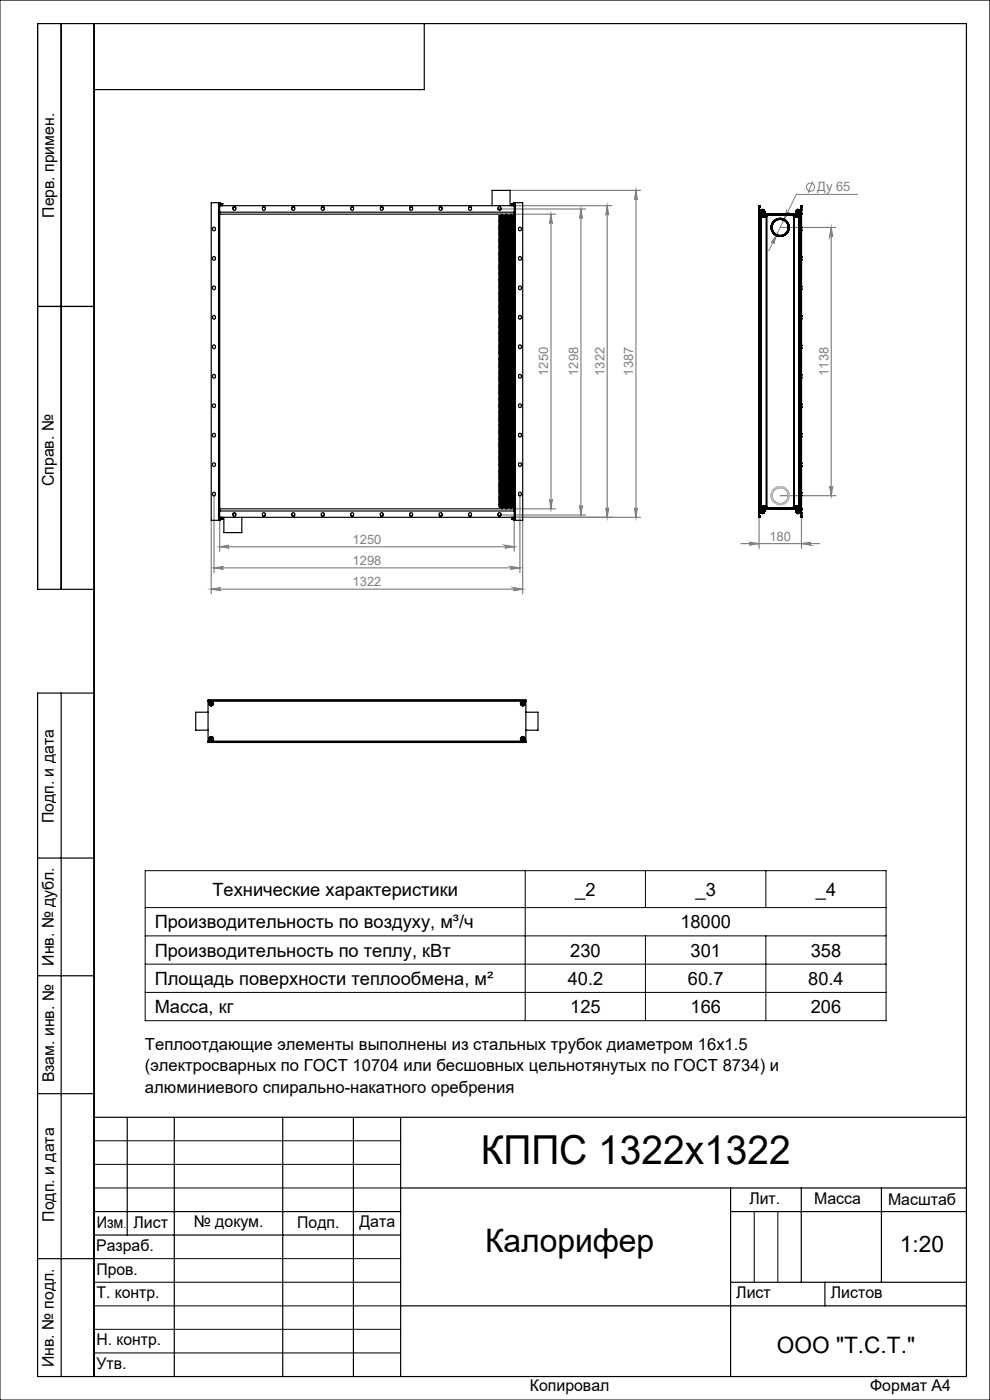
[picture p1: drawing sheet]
<svg xmlns="http://www.w3.org/2000/svg" width="210mm" height="297mm" viewBox="0 0 210 297" stroke-linecap="round" stroke-linejoin="round" font-family="sans-serif">
<defs><g id="words">
<text font-size="8.5" x="102" y="247">КППС 1322х1322</text>
<text font-size="6.9" x="102.9" y="265.6">Калорифер</text>
<g font-size="4.8">
<text x="190.9" y="265.6">1:20</text>
<text x="164.8" y="287">ООО &quot;Т.С.Т.&quot;</text>
</g>
<g font-size="3.9">
<text x="45.1" y="190.1">Технические характеристики</text>
<text x="122" y="190">_2</text>
<text x="147.5" y="190">_3</text>
<text x="173.1" y="190">_4</text>
<text x="32.8" y="196.9">Производительность по воздуху, м³/ч</text>
<text x="144.3" y="196.9">18000</text>
<text x="32.8" y="202.9">Производительность по теплу, кВт</text>
<text x="121" y="202.9">230</text>
<text x="146.5" y="202.9">301</text>
<text x="172" y="202.9">358</text>
<text x="32.8" y="208.9">Площадь поверхности теплообмена, м²</text>
<text x="120.4" y="208.9">40.2</text>
<text x="145.9" y="208.9">60.7</text>
<text x="171.4" y="208.9">80.4</text>
<text x="32.8" y="214.9">Масса, кг</text>
<text x="121" y="214.9">125</text>
<text x="146.5" y="214.9">166</text>
<text x="172" y="214.9">206</text>
</g>
<g font-size="3.5">
<text x="30.7" y="222.8">Теплоотдающие элементы выполнены из стальных трубок диаметром 16x1.5</text>
<text x="30.7" y="227.3">(электросварных по ГОСТ 10704 или бесшовных цельнотянутых по ГОСТ 8734) и</text>
<text x="30.7" y="231.8">алюминиевого спирально-накатного оребрения</text>
</g>
<g font-size="3.4">
<text x="11.5" y="46.2" transform="rotate(-90 11.5 46.2)">Перв. примен.</text>
<text x="11.4" y="103.2" transform="rotate(-90 11.4 103.2)">Справ. №</text>
<text x="11.4" y="174.7" transform="rotate(-90 11.4 174.7)">Подп. и дата</text>
<text x="11.5" y="204.9" transform="rotate(-90 11.5 204.9)">Инв. № дубл.</text>
<text x="11.5" y="229.6" transform="rotate(-90 11.5 229.6)">Взам. инв. №</text>
<text x="159" y="255.5">Лит.</text>
<text x="172.7" y="255.5">Масса</text>
<text x="188.4" y="255.6">Масштаб</text>
<text x="11.5" y="259.2" transform="rotate(-90 11.5 259.2)">Подп. и дата</text>
<text x="20.5" y="260.4">Изм</text>
<text x="28.3" y="260.4">Лист</text>
<text x="41.1" y="260.4">№ докум.</text>
<text x="63.1" y="260.4">Подп.</text>
<text x="76.2" y="260.4">Дата</text>
<text x="20.4" y="265.4">Разраб.</text>
<text x="20.5" y="275.4">Т. контр.</text>
<text x="20.5" y="270.4">Пров.</text>
<text x="156.2" y="275.4">Лист</text>
<text x="176.2" y="275.4">Листов</text>
<text x="20.5" y="285.4">Н. контр.</text>
<text x="11.4" y="290" transform="rotate(-90 11.4 290)">Инв. № подл.</text>
<text x="20.5" y="290.4">Утв.</text>
<text x="112.4" y="295">Копировал</text>
<text x="184.6" y="295">Формат А4</text>
</g>
<g font-size="2.7" fill="#808080">
<text x="173.4" y="40.6">Ду 65</text>
<text x="116.3" y="79.7" transform="rotate(-90 116.3 79.7)">1250</text>
<text x="122.6" y="79.7" transform="rotate(-90 122.6 79.7)">1298</text>
<text x="128.2" y="79.7" transform="rotate(-90 128.2 79.7)">1322</text>
<text x="134.3" y="79.7" transform="rotate(-90 134.3 79.7)">1387</text>
<text x="175.7" y="79.7" transform="rotate(-90 175.7 79.7)">1138</text>
<text x="74.8" y="115.3">1250</text>
<text x="74.8" y="119.9">1298</text>
<text x="163.2" y="114.7">180</text>
<text x="74.8" y="124.4">1322</text>
</g>
<text font-size="2.1" x="26.2" y="260.4">.</text>
</g></defs>
<g fill="none" stroke="#808080" stroke-width=".21">
<path d="M172.4 38.5l-1 2.4M164.7 49.8l-.6 1.9a.32 .32 0 0 0-.1-.4 .32 .32 0 0 0-.4 .1zM166.8 44.8a.31 .31 0 0 0 .2 .4 .31 .31 0 0 0 .4-.2l-1.2 1.7zM181.9 41.2h-13l-5.8 12"/>
<circle cx="171.9" cy="39.7" r=".87"/>
</g>
<g fill="none" stroke="#808080" stroke-width=".25">
<path d="M106 44.3h18.2M108 40.4h27.9M109.1 43.6h20.7M109.1 45.4h8.8M116.9 45.4v62.5M116.9 45.4l.3 2a.3 .3 0 0 0-.3-.2 .3 .3 0 0 0-.3 .2zM123.2 44.3v65M123.2 44.3l.3 2.1a.3 .3 0 0 0-.3-.3 .3 .3 0 0 0-.3 .3zM128.8 43.6v66.1M128.8 43.6l.3 2a.3 .3 0 0 0-.3-.2 .3 .3 0 0 0-.3 .2zM134.9 40.4v69.3M134.9 40.4l.3 2a.3 .3 0 0 0-.3-.3 .3 .3 0 0 0-.3 .3z"/>
<path d="M165.5 48.3h11.8M176.3 48.3v56.9M176.3 48.3l.3 1.9a.32 .32 0 0 0-.3-.3 .32 .32 0 0 0-.3 .3zM44.8 110.4v15.6M45.4 104.9v16.6M46.6 116l2-.3a.3 .3 0 0 0-.3 .3 .3 .3 0 0 0 .3 .3zM46.6 110.4v6.6M46.6 116h62.5M106 109.3h18.2M107.1 115.7l2 .3-2 .3a.3 .3 0 0 0 .3-.3 .3 .3 0 0 0-.3-.3zM109.1 110.4v6.6M109.1 109.7h26.8"/>
<path d="M109.1 107.9h8.8M110.3 104.9v16.6M110.9 110.4v15.6M116.6 105.9a.3 .3 0 0 0 .3 .3 .3 .3 0 0 0 .3-.3l-.3 2zM122.9 107.2a.3 .3 0 0 0 .3 .3 .3 .3 0 0 0 .3-.3l-.3 2.1zM128.5 107.7a.3 .3 0 0 0 .3 .3 .3 .3 0 0 0 .3-.3l-.3 2zM134.6 107.7a.3 .3 0 0 0 .3 .3 .3 .3 0 0 0 .3-.3l-.3 2zM157.2 115.3h16.6M159 115l2 .3-2 .3a.3 .3 0 0 0 .3-.3 .3 .3 0 0 0-.3-.3zM161 109.7v6.6M165.5 105.2h11.8M170 109.7v6.6"/>
<path d="M170 115.3l2-.3a.3 .3 0 0 0-.3 .3 .3 .3 0 0 0 .3 .3zM176 103.1a.32 .32 0 0 0 .3 .3 .32 .32 0 0 0 .3-.3l-.3 2.1zM44.8 125l2-.3a.32 .32 0 0 0-.3 .3 .32 .32 0 0 0 .3 .3zM44.8 125h66.1M45.4 120.5h64.9M45.4 120.5l2-.3a.3 .3 0 0 0-.3 .3 .3 .3 0 0 0 .3 .3zM108.3 120.2l2 .3-2 .3a.3 .3 0 0 0 .3-.3 .3 .3 0 0 0-.3-.3zM108.9 124.7l2 .3-2 .3a.32 .32 0 0 0 .3-.3 .32 .32 0 0 0-.3-.3z"/>
</g>
<g fill="none" stroke="#000" stroke-width=".21">
<path d="M0 0h210v297h-210zM30.8 184.7h157.2v31.8h-157.2zM30.8 198.5h157.2M30.8 192.5h157.2M111.4 184.7v31.8M136.9 184.7v7.8M136.9 198.5v18M162.5 184.7v7.8M162.5 198.5v18M30.8 204.5h157.2M30.8 210.5h157.2M20 242h65"/>
<path d="M20 247h65M20 252h65M160 257v15M165 257v15M20 267h65M20 272h65M20 277h65M20 282h65M20 287h65"/>
</g>
<g fill="none" stroke="#000" stroke-width=".25">
<path d="M13 5v120M20 5v287M90 5v14h-70M8 65h12M20 125h-12v-120h197v287h-197v-145h12M13 147v145M8 182h12M8 207h12M8 232h12M20 237h185M27 237v25M37 237v55"/>
<path d="M60 237v55M75 237v55M85 237v55M20 257h65M85 252h120M155 252v40M155 257h50M170 252v20M187 252v20M8 267h12M20 262h65M85 277h120"/>
<path d="M155 272h50M175 272v5"/>
</g>
<g fill="#808080">
<path d="M164.7 49.8l-1.1 1.6a.32 .32 0 0 1 .4-.1 .32 .32 0 0 1 .1 .4zM166.8 44.8l-.6 1.9 1.2-1.7a.31 .31 0 0 1-.4 .2 .31 .31 0 0 1-.2-.4z"/>
<path d="M159 115l2 .3-2 .3a.3 .3 0 0 0 .3-.3 .3 .3 0 0 0-.3-.3zM170 115.3l2-.3a.3 .3 0 0 0-.3 .3 .3 .3 0 0 0 .3 .3z"/>
<path d="M46.6 116l2-.3a.3 .3 0 0 0-.3 .3 .3 .3 0 0 0 .3 .3zM107.1 115.7l2 .3-2 .3a.3 .3 0 0 0 .3-.3 .3 .3 0 0 0-.3-.3zM44.8 125l2-.3a.32 .32 0 0 0-.3 .3 .32 .32 0 0 0 .3 .3zM108.9 124.7l2 .3-2 .3a.32 .32 0 0 0 .3-.3 .32 .32 0 0 0-.3-.3z"/>
<path d="M45.4 120.5l2-.3a.3 .3 0 0 0-.3 .3 .3 .3 0 0 0 .3 .3zM108.3 120.2l2 .3-2 .3a.3 .3 0 0 0 .3-.3 .3 .3 0 0 0-.3-.3z"/>
<path d="M176.3 48.3l.3 1.9a.32 .32 0 0 0-.3-.3 .32 .32 0 0 0-.3 .3zM176 103.1a.32 .32 0 0 0 .3 .3 .32 .32 0 0 0 .3-.3l-.3 2.1z"/>
<path d="M128.5 107.7a.3 .3 0 0 0 .3 .3 .3 .3 0 0 0 .3-.3l-.3 2zM128.8 43.6l.3 2a.3 .3 0 0 0-.3-.2 .3 .3 0 0 0-.3 .2zM134.6 107.7a.3 .3 0 0 0 .3 .3 .3 .3 0 0 0 .3-.3l-.3 2zM134.9 40.4l.3 2a.3 .3 0 0 0-.3-.3 .3 .3 0 0 0-.3 .3z"/>
<path d="M123.2 44.3l.3 2.1a.3 .3 0 0 0-.3-.3 .3 .3 0 0 0-.3 .3zM122.9 107.2a.3 .3 0 0 0 .3 .3 .3 .3 0 0 0 .3-.3l-.3 2.1z"/>
<path d="M116.9 45.4l.3 2a.3 .3 0 0 0-.3-.2 .3 .3 0 0 0-.3 .2zM116.6 105.9a.3 .3 0 0 0 .3 .3 .3 .3 0 0 0 .3-.3l-.3 2z"/>
</g>
<g fill="none" stroke="#000" stroke-width=".25">
<path d="M46.4 43h.2M46.4 43h-1.6v67.4h1.6M46.4 43v67.4M46.6 45v63M46.6 43v2M46.6 43.6h62.5M46.6 45h62.5M46.6 45.4h62.5M46.6 43h.1v.6M46.7 43.1l.1 .5M46.8 43.6h.4M46.8 43.2h.4"/>
<path d="M47.2 43.2v.4M47.2 43.2h.1M49.5 44h.5M55.7 44h.5M61.9 44h.6M68.2 44h.5M74.5 44h.5M80.7 44h.5M87 44h.5M93.2 44h.5M99.4 44h.6M104.4 43.6v-3.2h3.8v3.2"/>
<path d="M105.7 44.4h.6M105.9 58.8h.1M105.9 55.8h.1M105.9 58.5h.1M105.9 55.3h.1M105.9 55.5h.1M105.9 58.3h.1M105.9 52.8h.1M105.9 52.5h.1M105.9 53h.1M105.9 46.8h.1M105.9 49.5h.1"/>
<path d="M105.9 52.3h.1M105.9 49.8h.1M105.9 50h.1M105.9 47h.1M105.9 47.3h.1M105.9 46.5h.1M105.9 59h1.1M105.9 59.1h1.1M105.9 54.3h1.1M105.9 54.3h1.5M105.9 53.8h1.1M105.9 58.8h1.1"/>
<path d="M105.9 56.1h1.1M105.9 56h1.1M105.9 53.5h1.1M105.9 57h1.5M105.9 57h1.1M105.9 55.8h1.1M105.9 57.8h1.1M105.9 57.7h1.1M105.9 58h1.1M105.9 58.5h1.1M105.9 59.3h1.1M105.9 56.3h1.1"/>
<path d="M105.9 55.3h1.1M105.9 54h1.1M105.9 55h1.1M105.9 55.5h1.1M105.9 56.8h1.1M105.9 57.3h1.1M105.9 57.5h1.5M105.9 57.5h1.1M105.9 58.3h1.1M105.9 59.5h1.5M105.9 59.5h1.1M105.9 59.8h1.5"/>
<path d="M105.9 59.8h1.1M105.9 56.8h1.5M105.9 52.8h1.1M105.9 51.3h1.1M105.9 51.5h1.5M105.9 51.5h1.1M105.9 51.8h1.1M105.9 51.7h1.1M105.9 52.3h1.1M105.9 52.5h1.1M105.9 53h1.1M105.9 53.3h1.1"/>
<path d="M105.9 54h1.5M105.9 46.8h1.1M105.9 54.5h1.1M105.9 54.8h1.1M105.9 54.7h1.1M105.9 56.5h1.1M105.9 49.5h1.1M105.9 50h1.1M105.9 50.5h1.1M105.9 51h1.1M105.9 51h1.5M105.9 47.6h1.1"/>
<path d="M105.9 47.5h1.1M105.9 47h1.1M105.9 45.8h1.1M105.9 47.8h1.1M105.9 48.5h1.1M105.9 48.8h1.1M105.9 50.3h1.1M105.9 49.8h1.1M105.9 48.8h1.5M105.9 50.8h1.1M105.9 50.8h1.5M105.9 48h1.1"/>
<path d="M105.9 48h1.5M105.9 46h1.1M105.9 52h1.1M105.9 48.3h1.5M105.9 48.3h1.1M105.9 49h1.1M105.9 46.3h1.1M105.9 46.2h1.1M105.9 47.3h1.1M105.9 49.2h1.1M105.9 46.5h1.1M105.9 49h.5"/>
<path d="M105.9 54.5h.5M105.9 48.5h.5M105.9 53.8h.5M105.9 51.7h.5M105.9 53.5h.5M105.9 47.3h.5M105.9 50.3h.5M105.9 50.5h.5M105.9 47.8h.5M105.9 52h.5M105.9 53.3h.5M105.9 54.7h.5"/>
<path d="M105.9 55h.5M105.9 55l.5 .1M105.9 56.1h.5M105.9 55.8h.5M105.9 56.3h.5M105.9 56.5h.5M105.9 51.3h.5M105.9 59.3h.5M105.9 46.5l.5 .1M105.9 46.2h.5M105.9 45.8h.5M105.9 46h.5"/>
<path d="M105.9 47.6h.5M105.9 49.2h.5M105.9 58.3h.5M105.9 57.3h.5M105.9 57.7h.5M105.9 58h.5M105.9 59.1h.5M105.9 45.8h.1M105.9 46h.1M105.9 46.2v.1M105.9 47.5v.1M105.9 47.8h.1"/>
<path d="M105.9 48h.1M105.9 48.3h.1M105.9 48.5h.1M105.9 48.8h.1M105.9 49h.1M105.9 49.2v.1M105.9 50.3h.1M105.9 50.5h.1M105.9 50.8h.1M105.9 51h.1M105.9 51.3h.1M105.9 51.5h.1"/>
<path d="M105.9 51.7v.1M105.9 52h.1M105.9 53.3h.1M105.9 53.5h.1M105.9 53.8h.1M105.9 54h.1M105.9 54.3h.1M105.9 54.5h.1M105.9 54.7v.1M105.9 55h.1M105.9 56v.1M105.9 56.3h.1"/>
<path d="M105.9 56.5h.1M105.9 56.8h.1M105.9 57h.1M105.9 57.3h.1M105.9 57.5h.1M105.9 57.7v.1M105.9 58h.1M105.9 59v.1M105.9 59.3h.1M105.9 59.5h.1M105.9 59.8h.1M105.9 58l.5 .1"/>
<path d="M105.9 58.5l.5 .1M105.9 55.3h.5M105.9 58.8h.5M105.9 55.5l.5 .1M105.9 57.8h.5M105.9 52.8h.5M105.9 51.8h.5M105.9 52.3h.5M105.9 53l.5 .1M105.9 54.8h.5M105.9 49.5l.5 .1M105.9 46.8h.5"/>
<path d="M105.9 47l.5 .1M105.9 49.8h.5M105.9 50l.5 .1M105.9 46l.5 .1M105.9 52l.5 .1M105.9 49l.5 .1M105.9 52.5l.5 .1M105.9 46.3h.5M105.9 49.3h.5M106.4 59h1M106.4 59.1h1v.1M106.4 53.8h1z"/>
<path d="M106.4 56.1h1v.1M106.4 56h1M106.4 58.7h1M106.4 55.7h1M106.4 58.1h1M106.4 58.6h1M106.4 59.3h1v1.2h-1M106.4 59.2h1M106.4 56.2h1M106.4 58.5h1M106.4 55.3h1M106.4 55.2h1"/>
<path d="M106.4 58.8h1M106.4 55.6h1M106.4 55.5h1M106.4 57.3h1zM106.4 57.8h1M106.4 56.3h1v1.4h-1M106.4 58.3h1M106.4 58.2h1M106.4 52.8h1M106.4 51.3h1zM106.4 51.8h1M106.4 52.3h1"/>
<path d="M106.4 52.7h1M106.4 53.1h1M106.4 53h1M106.4 53.3h1v.2M106.4 53.2h1M106.4 53.5h1v1.2h-1M106.4 53.5h1M106.4 54.5h1zM106.4 54.8h1M106.4 55.1h1M106.4 55.8h1M106.4 56.5h1z"/>
<path d="M106.4 49.6h1M106.4 49.5h1M106.4 50h1M106.4 50.5h1v1.2h-1M106.4 50.5h1M106.4 46.8h1M106.4 46.7h1M106.4 47.1h1M106.4 45.8h1M106.4 47.7h1M106.4 49.8h1M106.4 49.7h1"/>
<path d="M106.4 50.1h1M106.4 50.3h1v.2M106.4 50.2h1M106.4 48.5h1zM106.4 52.2h1M106.4 47.8h1v1.2h-1M106.4 46.1h1M106.4 52.1h1M106.4 52.5h1M106.4 49.1h1M106.4 52.6h1M106.4 46.3h1"/>
<path d="M106.4 47h1M106.4 47.5h1M106.4 47.2h1M106.4 47.3h1M106.4 49.3h1M106.4 47.6h1v.1M106.4 46.5h1M106.4 46.6h1M106.4 49.7l-.5 .1M106.4 58.2l-.5 .1M106.4 59h-.5M106.4 56h-.5"/>
<path d="M106.4 58.7l-.5 .1M106.4 55.7l-.5 .1M106.4 59.2l-.5 .1M106.4 56.2l-.5 .1M106.4 58.5h-.5M106.4 55.2l-.5 .1M106.4 55.5h-.5M106.4 52.7l-.5 .1M106.4 53h-.5M106.4 53.2l-.5 .1M106.4 53.5h-.5M106.4 49.5h-.5"/>
<path d="M106.4 50h-.5M106.4 50.5h-.5M106.4 46.7l-.5 .1M106.4 47.7l-.5 .1M106.4 50.2l-.5 .1M106.4 52.2l-.5 .1M106.4 52.5h-.5M106.4 47h-.5M106.4 47.5h-.5M106.4 47.2l-.5 .1M106.4 46.5h-.5M106.4 45.8v.2"/>
<path d="M106.4 46.1v.1M106.4 46.3v.2M106.4 46.6v.1M106.4 46.8v.2M106.4 47.1v.1M106.4 47.3v.2M106.4 47.6v.1M106.4 47.8v1.2M106.4 49.1v.1M106.4 49.3v.2M106.4 49.6v.1M106.4 49.8v.2"/>
<path d="M106.4 50.1v.1M106.4 50.3v.2M106.4 50.5v1.2M106.4 51.8v.2M106.4 52.1v.1M106.4 52.3v.2M106.4 52.6v.1M106.4 52.8v.2M106.4 53.1v.1M106.4 53.3v.2M106.4 53.5v1.2M106.4 54.8v.2"/>
<path d="M106.4 55.1v.1M106.4 55.3v.2M106.4 55.6v.1M106.4 55.8v.2M106.4 56.1v.1M106.4 56.3v1.4M106.4 57.8v.2M106.4 58.1v.1M106.4 58.3v.2M106.4 58.6v.1M106.4 58.8v.2M106.4 59.1v.1"/>
<path d="M106.4 59.3v1.2M106.5 45.4v.4M107 50h.1M107 52.3h.1M107 52.5h.1M107 52.8h.1M107 53h.1M107 55.3h.1M107 55.5h.1M107 55.8h.1M107 46.5h.1M107 46.8h.1"/>
<path d="M107 47h.1M107 47.3h.1M107 49.5h.1M107 49.8h.1M107 58.5h.1M107 58.3h.1M107 58.8h.1M107 49h1.9M107 49h.9M107 54.5h.9M107 48.5h.9M107 54h1.9"/>
<path d="M107 49.3h1.9M107 53.5h.9M107 53.5h1.9M107 54.3h.9M107 53.8h.9M107 51.7h1.9M107 51.8h.9M107 54h.9M107 54.3h1.9M107 52.8h1.9M107 53.3h1.9M107 53.3h.9"/>
<path d="M107 50h1.9M107 51h.9M107 51h1.9M107 51.5h.9M107 51.5h1.9M107 59.5h1.9M107 59.5h.9M107 59.8h.9M107 47.5h1.9M107 47.6h.9M107 48h.9M107 48h1.9"/>
<path d="M107 48.3h.9M107 48.3h1.9M107 50.3h.9M107 50.3h1.9M107 50.5h.9M107 47.8h.9M107 52h1.9M107 52.3h.9M107 52.5h1.9M107 53h.9M107 54.8h1.9M107 54.7h1.9"/>
<path d="M107 55h.9M107 55h1.9M107 55.3h1.9M107 55.5h1.9M107 55.8h.9M107 56.1h.9M107 56h1.9M107 56.3h.9M107 56.3h1.9M107 56.5h.9M107 56.8h.9M107 51.3h.9"/>
<path d="M107 59.1h.9M107 59h1.9M107 59.3h.9M107 46.3h.9M107 46.2h1.9M107 46.8h1.9M107 47h.9M107 47.3h1.9M107 46.5h1.9M107 45.8h.9M107 46h1.9M107 48.8h.9"/>
<path d="M107 48.8h1.9M107 49.5h1.9M107 49.8h.9M107 50.8h.9M107 50.8h1.9M107 58.5h.9M107 57.3h.9M107 57.8h.9M107 57.7h1.9M107 58.3h1.9M107 58.8h1.9M107 56.8h1.9"/>
<path d="M107 57h.9M107 57h1.9M107 57.5h.9M107 57.5h1.9M107 58h1.9M107 59.8h1.9M107 49h.5M107 45.8h.1M107 46h.1M107 46.2v.1M107 47.5v.1M107 47.8h.1"/>
<path d="M107 48h.1M107 48.3h.1M107 48.5h.1M107 48.8h.1M107 49h.1M107 49.2v.1M107 50.3h.1M107 50.5h.1M107 50.8h.1M107 51h.1M107 51.3h.1M107 51.5h.1"/>
<path d="M107 51.7v.1M107 52h.1M107 53.3h.1M107 53.5h.1M107 53.8h.1M107 54h.1M107 54.3h.1M107 54.5h.1M107 54.7v.1M107 55h.1M107 56v.1M107 56.3h.1"/>
<path d="M107 56.5h.1M107 56.8h.1M107 57h.1M107 57.3h.1M107 57.5h.1M107 57.7v.1M107 58h.1M107 59v.1M107 59.3h.1M107 59.5h.1M107 59.8h.1M107 54.5h.5"/>
<path d="M107 48.5h.5M107 49.3h.5M107 49l.5 .1M107 53.8h.5M107 51.7h.5M107 52.8h.5M107 53.5h.5M107 51.8h.5M107 50l.5 .1M107 50.3h.5M107 50.5h.5M107 47.8h.5"/>
<path d="M107 52l.5 .1M107 52h.5M107 52.3h.5M107 52.5l.5 .1M107 53l.5 .1M107 53.3h.5M107 54.8h.5M107 54.7h.5M107 55l.5 .1M107 55h.5M107 55.3h.5M107 55.5l.5 .1"/>
<path d="M107 55.8h.5M107 56.1h.5M107 56.3h.5M107 56.5h.5M107 51.3h.5M107 59.3h.5M107 47l.5 .1M107 46.3h.5M107 46.2h.5M107 46.5l.5 .1M107 46.8h.5M107 47.3h.5"/>
<path d="M107 45.8h.5M107 46l.5 .1M107 46h.5M107 47.6h.5M107 49.2h.5M107 49.5l.5 .1M107 49.8h.5M107 58.5l.5 .1M107 57.3h.5M107 57.8h.5M107 58.3h.5M107 57.7h.5"/>
<path d="M107 58l.5 .1M107 58h.5M107 58.8h.5M107 59.1h.5M107.3 45.4v.4M107.4 54.8v.2h-1M107.4 57.8v.2h-1M107.4 51.8v.2h-1M107.4 46.1v.1h-1M107.4 45.8v.2h-1M107.4 49.1v.1h-1M107.4 59h.1"/>
<path d="M107.4 56h.1M107.4 58.7h.1M107.4 55.7h.1M107.4 58.1h.1M107.4 58.6h.1M107.4 59.2v.1M107.4 56.2h.1M107.4 58.5h.1M107.4 55.3h.1M107.4 55.2h.1M107.4 58.8h.1M107.4 55.6h.1"/>
<path d="M107.4 55.5h.1M107.4 57.8h.1M107.4 58.3h.1M107.4 58.2h.1M107.4 52.8h.1M107.4 52.3h.1M107.4 52.7h.1M107.4 53.1h.1M107.4 53h.1M107.4 53.2h.1M107.4 53.5h.1M107.4 55.1h.1"/>
<path d="M107.4 55.8h.1M107.4 49.6h.1M107.4 49.5h.1M107.4 50h.1M107.4 50.5h.1M107.4 46.8h.1M107.4 46.7h.1M107.4 47.1h.1M107.4 47.7v.1M107.4 49.8h.1M107.4 49.7h.1M107.4 50.1h.1"/>
<path d="M107.4 50.2h.1M107.4 52.2h.1M107.4 52.1h.1M107.4 52.5h.1M107.4 52.6h.1M107.4 46.3h.1M107.4 47h.1M107.4 47.5h.1M107.4 47.2h.1M107.4 47.3h.1M107.4 49.3h.1M107.4 46.5h.1"/>
<path d="M107.4 46.6h.1M107.4 46.3v.2M107.4 46.6v.1M107.4 46.8v.2M107.4 47.1v.1M107.4 47.3v.2M107.4 49.3v.2M107.4 49.6v.1M107.4 49.8v.2M107.4 50.1v.1M107.4 52.1v.1M107.4 52.3v.2"/>
<path d="M107.4 52.6v.1M107.4 52.8v.2M107.4 53.1v.1M107.4 55.1v.1M107.4 55.3v.2M107.4 55.6v.1M107.4 55.8v.2M107.4 58.1v.1M107.4 58.3v.2M107.4 58.6v.1M107.4 58.8v.2M107.4 51.8h.1"/>
<path d="M107.4 54.8h.1M107.4 46v.1M107.4 49v.1M107.5 49h.9M107.5 54.5h.9M107.5 48.5h.9M107.5 49.3h.9M107.5 49.1h.4M107.5 53.8h.9M107.5 53.8h.4M107.5 54.5h.4M107.5 48.5h.4"/>
<path d="M107.5 51.7h.9M107.5 52.8h.9M107.5 52.7h.9M107.5 53.2h.9M107.5 53.5h.4M107.5 53.5h.9M107.5 50h.9M107.5 51.8h.4M107.5 47.5h.9M107.5 50.1h.9M107.5 50.3h.4M107.5 50.2h.9"/>
<path d="M107.5 50.5h.4M107.5 50.5h.9M107.5 47.8h.4M107.5 47.7h.9M107.5 52.1h.9M107.5 52h.9M107.5 52.3h.4M107.5 52.2h.9M107.5 52.6h.9M107.5 52.5h.9M107.5 53.1h.4M107.5 53h.9"/>
<path d="M107.5 53.3h.4M107.5 54.8h.9M107.5 54.7h.9M107.5 55.1h.4M107.5 55h.9M107.5 55.3h.9M107.5 55.2h.9M107.5 55.6h.9M107.5 55.5h.9M107.5 55.8h.4M107.5 55.7h.9M107.5 56.1h.4"/>
<path d="M107.5 56h.9M107.5 56.3h.4M107.5 56.2h.9M107.5 56.5h.4M107.5 56.5h.9M107.5 51.3h.4M107.5 51.3h.9M107.5 59.3h.4M107.5 59.2h.9M107.5 46.7h.9M107.5 47.1h.4M107.5 47.2h.9"/>
<path d="M107.5 46.3h.4M107.5 46.2h.9M107.5 46.6h.9M107.5 46.5h.9M107.5 46.8h.9M107.5 47h.9M107.5 47.3h.9M107.5 45.8h.4M107.5 45.8h.9M107.5 46.1h.9M107.5 46h.9M107.5 47.6h.4"/>
<path d="M107.5 49.2h.9M107.5 49.6h.9M107.5 49.5h.9M107.5 49.8h.4M107.5 49.7h.9M107.5 58.6h.4M107.5 58.5h.9M107.5 59h.9M107.5 57.3h.9M107.5 57.8h.4M107.5 58.3h.9M107.5 58.7h.9"/>
<path d="M107.5 57.3h.4M107.5 57.7h.9M107.5 58.1h.9M107.5 58h.9M107.5 58.2h.9M107.5 58.8h.9M107.5 59.1h.4M107.5 52.7l-.5 .1M107.5 53.2l-.5 .1M107.5 53.5h-.5M107.5 50h-.5M107.5 47.5h-.5"/>
<path d="M107.5 50.2l-.5 .1M107.5 50.5h-.5M107.5 47.7l-.5 .1M107.5 52.2l-.5 .1M107.5 52.5h-.5M107.5 53h-.5M107.5 55.2l-.5 .1M107.5 55.5h-.5M107.5 55.7l-.5 .1M107.5 56h-.5M107.5 56.2l-.5 .1M107.5 59.2l-.5 .1"/>
<path d="M107.5 46.7l-.5 .1M107.5 47.2l-.5 .1M107.5 46.5h-.5M107.5 47h-.5M107.5 49.5h-.5M107.5 49.7l-.5 .1M107.5 58.5h-.5M107.5 59h-.5M107.5 58.7l-.5 .1M107.5 58.2l-.5 .1M107.5 45.8v.2M107.5 46.1v.1"/>
<path d="M107.5 46.3v.2M107.5 46.6v.1M107.5 46.8v.2M107.5 47.1v.1M107.5 47.3v.2M107.5 47.6v.1M107.5 47.8v1.2M107.5 49.1v.1M107.5 49.3v.2M107.5 49.6v.1M107.5 49.8v.2M107.5 50.1v.1"/>
<path d="M107.5 50.3v.2M107.5 50.5v1.2M107.5 51.8v.2M107.5 52.1v.1M107.5 52.3v.2M107.5 52.6v.1M107.5 52.8v.2M107.5 53.1v.1M107.5 53.3v.2M107.5 53.5v1.2M107.5 54.8v.2M107.5 55.1v.1"/>
<path d="M107.5 55.3v.2M107.5 55.6v.1M107.5 55.8v.2M107.5 56.1v.1M107.5 56.3v1.4M107.5 57.8v.2M107.5 58.1v.1M107.5 58.3v.2M107.5 58.6v.1M107.5 58.8v.2M107.5 59.1v.1M107.5 59.3v1.2"/>
<path d="M107.5 45.4v.4M107.9 49h1M107.9 54.5h1M107.9 48.5h1M107.9 49.1h.5M107.9 53.5h1M107.9 54.3h1M107.9 53.8h1M107.9 53.8h.5M107.9 54.5h.5M107.9 48.5h.5M107.9 51.8h1"/>
<path d="M107.9 54h1M107.9 53.3h1M107.9 53.5h.5M107.9 51h1M107.9 51.5h1M107.9 51.8h.5M107.9 59.5h1M107.9 59.8h1M107.9 47.6h1M107.9 48h1M107.9 48.3h1M107.9 50.3h.5"/>
<path d="M107.9 50.3h1M107.9 50.5h.5M107.9 50.5h1M107.9 47.8h.5M107.9 47.8h1M107.9 52.3h.5M107.9 52.3h1M107.9 53.1h.5M107.9 53h1M107.9 53.3h.5M107.9 55.1h.5M107.9 55h1"/>
<path d="M107.9 55.8h.5M107.9 55.8h1M107.9 56.1h.5M107.9 56.1h1M107.9 56.3h.5M107.9 56.3h1M107.9 56.5h.5M107.9 56.5h1M107.9 56.8h1M107.9 51.3h.5M107.9 51.3h1M107.9 59.1h1"/>
<path d="M107.9 59.3h.5M107.9 59.3h1M107.9 46.3h1M107.9 47.1h.5M107.9 47h1M107.9 46.3h.5M107.9 45.8h.5M107.9 45.8h1M107.9 47.6h.5M107.9 48.8h1M107.9 49.8h.5M107.9 49.8h1"/>
<path d="M107.9 50.8h1M107.9 58.6h.5M107.9 58.5h1M107.9 57.3h1M107.9 57.8h.5M107.9 57.8h1M107.9 57h1M107.9 57.3h.5M107.9 57.5h1M107.9 59.1h.5M108.3 45.4v.4M108.4 49h.5"/>
<path d="M108.4 54.5h.5M108.4 48.5h.5M108.4 53.8h.5M108.4 51.7h.5M108.4 52.7l.5 .1M108.4 53.2l.5 .1M108.4 53.5h.5M108.4 50h.5M108.4 47.5h.5M108.4 50.3h.5M108.4 50.2l.5 .1M108.4 50.5h.5"/>
<path d="M108.4 47.8h.5M108.4 47.7l.5 .1M108.4 52h.5M108.4 52.2l.5 .1M108.4 52.5h.5M108.4 53h.5M108.4 53.3h.5M108.4 54.7h.5M108.4 55h.5M108.4 55.2l.5 .1M108.4 55.5h.5M108.4 55.7l.5 .1"/>
<path d="M108.4 56.1h.5M108.4 56h.5M108.4 56.3h.5M108.4 56.2l.5 .1M108.4 56.5h.5M108.4 51.3h.5M108.4 59.3h.5M108.4 59.2l.5 .1M108.4 46.7l.5 .1M108.4 47.2l.5 .1M108.4 46.2h.5M108.4 46.5h.5"/>
<path d="M108.4 47h.5M108.4 45.8h.5M108.4 46h.5M108.4 47.6h.5M108.4 49.2h.5M108.4 49.5h.5M108.4 49.7l.5 .1M108.4 58.5h.5M108.4 59h.5M108.4 57.3h.5M108.4 58.7l.5 .1M108.4 57.7h.5"/>
<path d="M108.4 58h.5M108.4 58.2l.5 .1M108.4 59.1h.5M108.4 45.8v.2M108.4 46.1v.1M108.4 46.3v.2M108.4 46.6v.1M108.4 46.8v.2M108.4 47.1v.1M108.4 47.3v.2M108.4 47.6v.1M108.4 47.8v1.2"/>
<path d="M108.4 49.1v.1M108.4 49.3v.2M108.4 49.6v.1M108.4 49.8v.2M108.4 50.1v.1M108.4 50.3v.2M108.4 50.5v1.2M108.4 51.8v.2M108.4 52.1v.1M108.4 52.3v.2M108.4 52.6v.1M108.4 52.8v.2"/>
<path d="M108.4 53.1v.1M108.4 53.3v.2M108.4 53.5v1.2M108.4 54.8v.2M108.4 55.1v.1M108.4 55.3v.2M108.4 55.6v.1M108.4 55.8v.2M108.4 56.1v.1M108.4 56.3v1.4M108.4 57.8v.2M108.4 58.1v.1"/>
<path d="M108.4 58.3v.2M108.4 58.6v.1M108.4 58.8v.2M108.4 59.1v.1M108.4 59.3v1.2M108.5 43.2h.1M108.5 43.2v.4M108.5 43.6h.3M108.5 43.2h.3M108.9 50h.1M108.9 52.3h.1M108.9 52.5h.1"/>
<path d="M108.9 52.8h.1M108.9 53h.1M108.9 55.3h.1M108.9 55.5h.1M108.9 55.8h.1M108.9 46.5h.1M108.9 46.8h.1M108.9 47h.1M108.9 47.3h.1M108.9 49.5h.1M108.9 49.8h.1M108.9 58.5h.1"/>
<path d="M108.9 58.3h.1M108.9 58.8h.1M108.9 45.8h.1M108.9 46h.1M108.9 46.2v.1M108.9 47.5v.1M108.9 47.8h.1M108.9 48h.1M108.9 48.3h.1M108.9 48.5h.1M108.9 48.8h.1M108.9 49h.1"/>
<path d="M108.9 49.2v.1M108.9 50.3h.1M108.9 50.5h.1M108.9 50.8h.1M108.9 51h.1M108.9 51.3h.1M108.9 51.5h.1M108.9 51.7v.1M108.9 52h.1M108.9 53.3h.1M108.9 53.5h.1M108.9 53.8h.1"/>
<path d="M108.9 54h.1M108.9 54.3h.1M108.9 54.5h.1M108.9 54.7v.1M108.9 55h.1M108.9 56v.1M108.9 56.3h.1M108.9 56.5h.1M108.9 56.8h.1M108.9 57h.1M108.9 57.3h.1M108.9 57.5h.1"/>
<path d="M108.9 57.7v.1M108.9 58h.1M108.9 59v.1M108.9 59.3h.1M108.9 59.5h.1M108.9 59.8h.1M108.9 49.3h-.5M108.9 49l-.5 .1M108.9 52.8h-.5M108.9 51.8h-.5M108.9 50l-.5 .1M108.9 52l-.5 .1"/>
<path d="M108.9 52.3h-.5M108.9 52.5l-.5 .1M108.9 53l-.5 .1M108.9 54.8h-.5M108.9 55l-.5 .1M108.9 55.3h-.5M108.9 55.5l-.5 .1M108.9 55.8h-.5M108.9 47l-.5 .1M108.9 46.3h-.5M108.9 46.5l-.5 .1M108.9 46.8h-.5"/>
<path d="M108.9 47.3h-.5M108.9 46l-.5 .1M108.9 49.5l-.5 .1M108.9 49.8h-.5M108.9 58.5l-.5 .1M108.9 57.8h-.5M108.9 58.3h-.5M108.9 58l-.5 .1M108.9 58.8h-.5M108.9 43.1l-.1 .5M109.1 45v63M109.1 43h.2"/>
<path d="M109.1 43h-.2v.6M109.1 43v2M109.3 43h1.6v67.4h-1.6M109.3 43v67.4M161 55.1h.1M161 54.5h.1M161 48.9h.1M161 48.3h.1M161 45.4h.1M161 44h.1M161 44.6h.1M161 43.6h.1"/>
<path d="M161 45.2h.1M161 54.5v.6M161 48.3v.6M161 45.4h.4M161 44v.6M161 45.2l.3 .2M161 54.5h.2M161 48.3h.2M161 45.4h9M161 55.1h.2M161 48.9h.2M161 43.6v1.6"/>
<path d="M161 45.4v62.5M161.1 44h.1M161.1 44.6h.1M161.1 43.6h.1M161.1 45.2h.1M161.1 44v.6M161.1 45.2l.2 .1M161.1 43.6v1.6M161.2 55.1h.1M161.2 54.5h.1M161.2 48.9h.1M161.2 48.3h.1"/>
<path d="M161.2 45.4h.1M161.2 54.5v.6M161.2 48.3v.6M161.2 45.4h.2M161.2 45.4v62.5M161.2 45.6h.1M161.2 45.4v.2M161.2 45.6h8.6M161.3 45.4h.1M161.3 45.3h.1M161.3 45.3h.9zM161.3 45.7h.9z"/>
<path d="M161.3 45.6h.9zM161.3 44.9h.2M161.3 45.2h.1M161.3 45.2h.2M161.3 44.9h.1M161.3 44.9v.5M161.3 45.6v.4M161.3 45.2v.1M161.3 45.3h8.5M161.3 45.7h.1M161.3 46h.2M161.3 46h.1"/>
<path d="M161.3 45.7h.2M161.3 46h.8zM161.3 45.3h.8zM161.3 44.8h.8zM161.3 44.8v.1M161.4 45.4h.1M161.4 45.6h.1M161.4 45.3h.1M161.4 45.4h.6M161.4 45.6h.6M161.4 45.3h.6M161.4 45.3v62.8"/>
<path d="M161.5 45.7h.1M161.5 46h.1M161.5 45.3h.5zM161.5 45.7h.5zM161.5 45.6h.5zM161.5 45.2h.1M161.5 44.9h.1M161.5 44.5h.5zM161.5 44.8h.5zM161.5 44.5v1.5M161.5 46h.4M161.5 44.4h.4z"/>
<path d="M161.5 44.9h.5M161.5 45.2h.5M161.5 44.4v.1M161.5 45.7h.4M161.5 44.9v.3M161.5 45.7v.3M161.9 45.7h.1M161.9 46h.1M161.9 44.4l.1 1.6M161.9 45.7v.3M162 45.2h.1M162 44.9h.1"/>
<path d="M162 44.9v.3M162 45.2h.2M162 44.9h.2M162 45.4h.1M162 45.6h.1M162 45.3h.1M162 46h.2M162 45.7h.2M162.1 44.8l.1 .1M162.2 45.7h.1M162.2 46h.1M162.2 44.9h.1"/>
<path d="M162.2 45.2h.1M162.2 46h-.1M162.2 44.9v.4M162.2 45.2l-.1 .1M162.2 45.6v.4M162.6 45.9a1.21 1.21 0 0 1 1.4-.3h3a1.3 1.3 0 0 1 1.5 .3M162.6 45.9v61.6M162.6 45.9h.1M162.6 45.9a1.33 1.33 0 0 1 1.5-.3h2.8a1.33 1.33 0 0 1 1.4 .3M168.3 45.9v61.6M168.3 45.9h.2M168.5 45.9v61.6"/>
<path d="M168.7 45.7h1.1zM168.7 45.6h1.1zM168.7 45.3h1.1zM168.7 45.6l.1 .4M168.8 45.7h.1M168.8 46h.1M168.8 46h.2M168.8 45.2h.2M168.8 44.9h.1M168.8 45.2h.1M168.8 44.9h.2M168.8 44.9l-.1 .4"/>
<path d="M168.8 45.2v.1M168.8 45.7h.2M168.8 46h.9zM168.8 45.3h.9zM168.8 44.8h.9zM168.8 44.8v.1M168.9 45.6h.1M168.9 45.4h.1M168.9 45.3h.1M168.9 45.6h.6M168.9 45.4h.6M168.9 45.3h.6"/>
<path d="M169 45.7h.1M169 46h.1M169 44.5h.5zM169 45.7h.5zM169 45.6h.5zM169 45.3h.5zM169 44.8h.5zM169 44.9h.1M169 45.2h.1M169 44.5v1.5M169 44.9h.4M169 45.2h.4"/>
<path d="M169 44.9v.3M169.1 46h.3M169.1 44.4h.3zM169.1 44.4l-.1 .1M169.1 45.7v.3M169.1 45.7h.3M169.4 45.7h.1M169.4 46h.1M169.4 44.9h.1M169.4 45.2h.1M169.4 44.4l.1 1.6M169.4 44.9v.3"/>
<path d="M169.4 45.7v.3M169.5 46h.2M169.5 45.2h.2M169.5 44.9h.2M169.5 45.7h.2M169.5 45.6h.1M169.5 45.4h.1M169.5 45.3h.1M169.5 45.4h.3M169.5 45.4h.5M169.5 45.3v62.8M169.7 44.8v.1"/>
<path d="M169.7 45.7h.1M169.7 46h.1M169.7 44.9h.1M169.7 45.2h.1M169.7 44.9v.3M169.7 45.7v.3M169.7 45.2v.1M169.8 45.4h.1M169.8 45.6h.1M169.8 45.3h.1M169.8 45.3v.4M169.8 54.5h.1"/>
<path d="M169.8 55.1h.1M169.8 48.3h.1M169.8 48.9h.1M169.8 54.5v.6M169.8 48.3v.6M169.8 54.5h.2M169.8 48.3h.2M169.8 55.1h.2M169.8 48.9h.2M169.8 45.4v62.5M169.9 44.6h.1M169.9 44h.1"/>
<path d="M169.9 43.6h.1M169.9 45.2h.1M169.9 44v.6M169.9 45.2l-.1 .1M169.9 43.6v1.6M170 54.5h.1M170 55.1h.1M170 48.3h.1M170 48.9h.1M170 45.4h.1M170 44.6h.1M170 44h.1"/>
<path d="M170 43.6h.1M170 45.2h.1M170 54.5v.6M170 48.3v.6M170 44v.6M170 45.2l-.2 .2M170 43.6v1.6M170 45.4v62.5M45.1 73.3a.34 .34 0 0 1 .5 0 .34 .34 0 0 1 0 .5 .34 .34 0 0 1-.5 0zM45.1 67.1a.34 .34 0 0 1 .5 0 .34 .34 0 0 1 0 .5 .34 .34 0 0 1-.5-.1zM45.2 79.4a.3 .3 0 0 1 .3 0 .3 .3 0 0 1 .2 .3l-.1 .4-.4 .1-.1-.2zM105.9 70.3h.1"/>
<path d="M105.9 67.5h.1M105.9 72.5h.1M105.9 66.8h.1M105.9 67h.1M105.9 67.3h.1M105.9 73.3h.1M105.9 64.3h.1M105.9 61.5h.1M105.9 79h.1M105.9 64.5h.1M105.9 61h.1M105.9 69.8h.1"/>
<path d="M105.9 70h.1M105.9 78.3h.1M105.9 72.8h.1M105.9 73h.1M105.9 61.3h.1M105.9 64h.1M105.9 75.8h.1M105.9 78.5h.1M105.9 75.5h.1M105.9 78.8h.1M105.9 76h.1M105.9 68h1.1"/>
<path d="M105.9 69.2h1.1M105.9 69h1.1M105.9 69h1.5M105.9 67.8h1.1M105.9 72.3h1.1M105.9 67.5h1.1M105.9 75.3h1.1M105.9 75.2h1.1M105.9 68.3h1.5M105.9 68.3h1.1M105.9 68.5h1.1M105.9 68.8h1.1"/>
<path d="M105.9 68.8h1.5M105.9 61.8h1.1M105.9 62.1h1.1M105.9 69.5h1.1M105.9 69.8h1.1M105.9 70.3h1.1M105.9 70.6h1.1M105.9 70.8h1.1M105.9 71h1.5M105.9 71h1.1M105.9 75h1.1M105.9 71.5h1.1"/>
<path d="M105.9 71.8h1.5M105.9 71.8h1.1M105.9 72h1.1M105.9 72.2h1.1M105.9 72.5h1.1M105.9 72.8h1.1M105.9 66h1.1M105.9 66.3h1.1M105.9 66.2h1.1M105.9 66.5h1.1M105.9 66.8h1.1M105.9 67h1.1"/>
<path d="M105.9 67.3h1.1M105.9 71.3h1.1M105.9 71.5h1.5M105.9 73.3h1.1M105.9 73.6h1.1M105.9 73.5h1.1M105.9 64.8h1.1M105.9 65.5h1.1M105.9 65.8h1.5M105.9 65.8h1.1M105.9 70h1.1M105.9 64.3h1.1"/>
<path d="M105.9 64.5h1.1M105.9 73.8h1.1M105.9 74h1.1M105.9 61.5h1.1M105.9 76.3h1.1M105.9 63.5h1.1M105.9 63.8h1.1M105.9 79h1.1M105.9 79.5h1.1M105.9 79.8h1.5M105.9 79.8h1.1M105.9 65.3h1.1"/>
<path d="M105.9 62.5h1.1M105.9 60h1.1M105.9 60.3h1.1M105.9 60.3h1.5M105.9 61h1.1M105.9 76.5h1.1M105.9 77h1.1M105.9 62.8h1.5M105.9 62.8h1.1M105.9 63h1.1M105.9 63h1.5M105.9 63.3h1.1"/>
<path d="M105.9 78h1.1M105.9 78.3h1.1M105.9 63.7h1.1M105.9 79.3h1.1M105.9 65h1.1M105.9 73h1.1M105.9 77.3h1.1M105.9 74.3h1.5M105.9 74.3h1.1M105.9 74.5h1.5M105.9 74.5h1.1M105.9 74.8h1.1"/>
<path d="M105.9 60.5h1.1M105.9 60.8h1.1M105.9 60.7h1.1M105.9 75.8h1.1M105.9 61.3h1.1M105.9 62h1.1M105.9 62.3h1.5M105.9 62.3h1.1M105.9 77.5h1.1M105.9 77.5h1.5M105.9 77.8h1.1M105.9 77.7h1.1"/>
<path d="M105.9 78.5h1.1M105.9 64h1.1M105.9 75.5h1.1M105.9 65.5h1.5M105.9 76.8h1.1M105.9 77h1.5M105.9 78.8h1.1M105.9 76.8h1.5M105.9 76h1.1M105.9 63.2h.5M105.9 62.5h.5M105.9 60.5h.5"/>
<path d="M105.9 77.7h.5M105.9 79.5h.5M105.9 68.5h.5M105.9 69.2h.5M105.9 61.8h.5M105.9 62.1h.5M105.9 63.5h.5M105.9 63.7h.5M105.9 65h.5M105.9 65.3h.5M105.9 66h.5M105.9 66.2h.5"/>
<path d="M105.9 66.5h.5M105.9 66.8h.5M105.9 67.8h.5M105.9 67.5l.5 .1M105.9 68h.5M105.9 69.5h.5M105.9 60.7h.5M105.9 71.3h.5M105.9 64.8h.5M105.9 60h.5M105.9 75.3h.5M105.9 76.3h.5"/>
<path d="M105.9 76l.5 .1M105.9 76.5h.5M105.9 77.3h.5M105.9 70l.5 .1M105.9 70.6h.5M105.9 70.8h.5M105.9 73.8h.5M105.9 74h.5M105.9 74.8h.5M105.9 75.2h.5M105.9 79.3h.5M105.9 72h.5"/>
<path d="M105.9 72.2h.5M105.9 78h.5M105.9 78.5l.5 .1M105.9 73.6h.5M105.9 75h.5M105.9 60h.1M105.9 60.3h.1M105.9 60.5h.1M105.9 60.7v.1M105.9 61.8h.1M105.9 62v.1M105.9 62.3h.1"/>
<path d="M105.9 62.5h.1M105.9 62.8h.1M105.9 63h.1M105.9 63.2v.1M105.9 63.5h.1M105.9 63.7v.1M105.9 64.8h.1M105.9 65h.1M105.9 65.3h.1M105.9 65.5h.1M105.9 65.8h.1M105.9 66h.1"/>
<path d="M105.9 66.2v.1M105.9 66.5h.1M105.9 67.8h.1M105.9 68h.1M105.9 68.3h.1M105.9 68.5h.1M105.9 68.8h.1M105.9 69h.1M105.9 69.2v.1M105.9 69.5h.1M105.9 70.5v.1M105.9 70.8h.1"/>
<path d="M105.9 71h.1M105.9 71.3h.1M105.9 71.5h.1M105.9 71.8h.1M105.9 72h.1M105.9 72.2v.1M105.9 73.5v.1M105.9 73.8h.1M105.9 74h.1M105.9 74.3h.1M105.9 74.5h.1M105.9 74.8h.1"/>
<path d="M105.9 75h.1M105.9 75.2v.1M105.9 76.3h.1M105.9 76.5h.1M105.9 76.8h.1M105.9 77h.1M105.9 77.3h.1M105.9 77.5h.1M105.9 77.7v.1M105.9 78h.1M105.9 79.3h.1M105.9 79.5h.1"/>
<path d="M105.9 79.8h.1M105.9 72.3h.5M105.9 69.3h.5M105.9 69.5l.5 .1M105.9 69.8h.5M105.9 72l.5 .1M105.9 72.5l.5 .1M105.9 72.8h.5M105.9 66.3h.5M105.9 66.5l.5 .1M105.9 67l.5 .1M105.9 67.3h.5"/>
<path d="M105.9 64.5l.5 .1M105.9 73.3h.5M105.9 63.5l.5 .1M105.9 63.8h.5M105.9 79l.5 .1M105.9 70.3h.5M105.9 73l.5 .1M105.9 75l.5 .1M105.9 60.5l.5 .1M105.9 60.8h.5M105.9 61l.5 .1M105.9 75.8h.5"/>
<path d="M105.9 61.3h.5M105.9 61.5l.5 .1M105.9 78.3h.5M105.9 77.8h.5M105.9 78l.5 .1M105.9 64l.5 .1M105.9 64.3h.5M105.9 75.5l.5 .1M105.9 78.8h.5M106.4 68h1zM106.4 67.8h1v1.4h-1M106.4 72.3h1"/>
<path d="M106.4 69.3h1M106.4 67.6h1M106.4 67.7h1M106.4 75.3h1M106.4 68.5h1zM106.4 61.8h1v.2M106.4 61.7h1M106.4 62.1h1v1.4h-1M106.4 69.6h1M106.4 69.8h1M106.4 69.7h1M106.4 70.6h1v.1"/>
<path d="M106.4 70.5h1M106.4 70.8h1v1.2h-1M106.4 70.7h1M106.4 67.5h1M106.4 72.1h1M106.4 72.6h1M106.4 72.5h1M106.4 72.8h1M106.4 66.3h1M106.4 65h1v1.2h-1M106.4 66.6h1M106.4 66.8h1"/>
<path d="M106.4 66.7h1M106.4 67.1h1M106.4 67h1M106.4 67.3h1M106.4 67.2h1M106.4 71.3h1zM106.4 73.6h1v.1M106.4 73.5h1M106.4 64.7h1M106.4 70.1h1M106.4 70h1M106.4 64.2h1"/>
<path d="M106.4 64.6h1M106.4 73.3h1M106.4 73.2h1M106.4 79.5h1v1.2h-1M106.4 73.8h1v1.2h-1M106.4 73.7h1M106.4 74h1zM106.4 61.5h1M106.4 63.6h1M106.4 63.8h1M106.4 79.1h1M106.4 79h1"/>
<path d="M106.4 64.5h1M106.4 64.8h1v.2M106.4 79.5h1M106.4 65.3h1zM106.4 66h1zM106.4 62.5h1zM106.4 61h1M106.4 76.3h1v.2M106.4 76.2h1M106.4 76.5h1v1.2h-1M106.4 70.3h1M106.4 70.2h1"/>
<path d="M106.4 63.2l1 .1zM106.4 79.3h1v.2M106.4 79.2h1M106.4 65h1M106.4 72.7h1M106.4 73.1h1M106.4 73h1M106.4 77.3h1zM106.4 60h1zM106.4 74.8h1zM106.4 75.1h1M106.4 60.6h1"/>
<path d="M106.4 60.8h1M106.4 61.1h1M106.4 75.8h1M106.4 75.7h1M106.4 61.3h1M106.4 61.2h1M106.4 61.6h1M106.4 78.3h1M106.4 76.5h1M106.4 62h1M106.4 77.8h1M106.4 78.1h1"/>
<path d="M106.4 78.2h1M106.4 78.6h1M106.4 78.5h1M106.4 64.1h1M106.4 64h1M106.4 64.3h1M106.4 75.6h1M106.4 78.7h1M106.4 75.5h1M106.4 76h1M106.4 78.8h1M106.4 76.1h1"/>
<path d="M106.4 70h-.5M106.4 78.5h-.5M106.4 67.7l-.5 .1M106.4 61.7l-.5 .1M106.4 69.7l-.5 .1M106.4 70.5h-.5M106.4 70.7l-.5 .1M106.4 67.5h-.5M106.4 72.5h-.5M106.4 66.7l-.5 .1M106.4 67h-.5M106.4 67.2l-.5 .1"/>
<path d="M106.4 73.5h-.5M106.4 64.7l-.5 .1M106.4 64.2l-.5 .1M106.4 73.2l-.5 .1M106.4 73.7l-.5 .1M106.4 61.5h-.5M106.4 79h-.5M106.4 64.5h-.5M106.4 79.5h-.5M106.4 61h-.5M106.4 76.2l-.5 .1M106.4 70.2l-.5 .1"/>
<path d="M106.4 79.2l-.5 .1M106.4 65h-.5M106.4 72.7l-.5 .1M106.4 73h-.5M106.4 75.7l-.5 .1M106.4 61.2l-.5 .1M106.4 76.5h-.5M106.4 62h-.5M106.4 78.2l-.5 .1M106.4 64h-.5M106.4 78.7l-.5 .1M106.4 75.5h-.5"/>
<path d="M106.4 76h-.5M106.4 60.6v.1M106.4 60.8v.2M106.4 61.1v.1M106.4 61.3v.2M106.4 61.6v.1M106.4 61.8v.2M106.4 62.1v1.4M106.4 63.6v.1M106.4 63.8v.2M106.4 64.1v.1M106.4 64.3v.2"/>
<path d="M106.4 64.6v.1M106.4 64.8v.2M106.4 65v1.2M106.4 66.3v.2M106.4 66.6v.1M106.4 66.8v.2M106.4 67.1v.1M106.4 67.3v.2M106.4 67.6v.1M106.4 67.8v1.4M106.4 69.3v.2M106.4 69.6v.1"/>
<path d="M106.4 69.8v.2M106.4 70.1v.1M106.4 70.3v.2M106.4 70.6v.1M106.4 70.8v1.2M106.4 72.1v.1M106.4 72.3v.2M106.4 72.6v.1M106.4 72.8v.2M106.4 73.1v.1M106.4 73.3v.2M106.4 73.6v.1"/>
<path d="M106.4 73.8v1.2M106.4 75.1v.1M106.4 75.3v.2M106.4 75.6v.1M106.4 75.8v.2M106.4 76.1v.1M106.4 76.3v.2M106.4 76.5v1.2M106.4 77.8v.2M106.4 78.1v.1M106.4 78.3v.2M106.4 78.6v.1"/>
<path d="M106.4 78.8v.2M106.4 79.1v.1M106.4 79.3v.2M106.4 79.5v1.2M107 61.3h.1M107 78.3h.1M107 61h.1M107 61.5h.1M107 64h.1M107 64.3h.1M107 66.8h.1M107 67h.1"/>
<path d="M107 67.3h.1M107 67.5h.1M107 69.8h.1M107 70h.1M107 75.8h.1M107 75.5h.1M107 76h.1M107 70.3h.1M107 64.5h.1M107 72.8h.1M107 73h.1M107 72.5h.1"/>
<path d="M107 78.5h.1M107 79h.1M107 78.8h.1M107 73.3h.1M107 62.8h.9M107 62.8h1.9M107 63.3h.9M107 62.3h1.9M107 62.5h.9M107 60.5h1.9M107 60.8h1.9M107 61h.9"/>
<path d="M107 61.3h1.9M107 61.5h1.9M107 61.8h.9M107 77.7h1.9M107 77.8h.9M107 78.3h1.9M107 78.5h.9M107 79.3h.9M107 79.5h.9M107 68h.9M107 68.3h.9M107 68.3h1.9"/>
<path d="M107 68.5h.9M107 68.8h.9M107 68.8h1.9M107 69h.9M107 69h1.9M107 69.3h1.9M107 60.7h1.9M107 62.1h.9M107 62h1.9M107 62.3h.9M107 63h.9M107 63h1.9"/>
<path d="M107 63.5h1.9M107 63.8h.9M107 63.7h1.9M107 64h1.9M107 64.3h1.9M107 64.5h.9M107 65h.9M107 65h1.9M107 65.3h.9M107 65.5h.9M107 65.5h1.9M107 65.8h.9"/>
<path d="M107 65.8h1.9M107 66h.9M107 66.3h1.9M107 66.2h1.9M107 66.5h.9M107 66.5h1.9M107 66.8h1.9M107 67h1.9M107 67.3h.9M107 67.5h1.9M107 67.8h.9M107 67.8h1.9"/>
<path d="M107 69.5h1.9M107 69.8h.9M107 70h1.9M107 75.5h1.9M107 75.8h1.9M107 76h.9M107 76.3h.9M107 76.3h1.9M107 77h.9M107 77h1.9M107 77.5h1.9M107 70.5h.9"/>
<path d="M107 71h1.9M107 71h.9M107 71.3h.9M107 64.8h.9M107 64.8h1.9M107 79.5h1.9M107 79.8h.9M107 79.8h1.9M107 60h.9M107 75.3h.9M107 75.2h1.9M107 76.5h.9"/>
<path d="M107 76.8h1.9M107 76.8h.9M107 77.3h.9M107 77.5h.9M107 70.3h1.9M107 70.8h.9M107 70.8h1.9M107 74.5h1.9M107 74.5h.9M107 60.3h.9M107 72.3h1.9M107 72.2h1.9"/>
<path d="M107 72.5h.9M107 72.8h1.9M107 73.6h.9M107 73.5h1.9M107 73.8h.9M107 74h.9M107 74.3h.9M107 72h1.9M107 73h1.9M107 74.8h.9M107 60.3h1.9M107 75h1.9"/>
<path d="M107 78h1.9M107 78.8h1.9M107 71.5h.9M107 79h1.9M107 71.8h.9M107 71.8h1.9M107 73.3h.9M107 73.8h1.9M107 74.3h1.9M107 71.5h1.9M107 60h.1M107 60.3h.1"/>
<path d="M107 60.5h.1M107 60.7v.1M107 61.8h.1M107 62v.1M107 62.3h.1M107 62.5h.1M107 62.8h.1M107 63h.1M107 63.2v.1M107 63.5h.1M107 63.7v.1M107 64.8h.1"/>
<path d="M107 65h.1M107 65.3h.1M107 65.5h.1M107 65.8h.1M107 66h.1M107 66.2v.1M107 66.5h.1M107 67.8h.1M107 68h.1M107 68.3h.1M107 68.5h.1M107 68.8h.1"/>
<path d="M107 69h.1M107 69.2v.1M107 69.5h.1M107 70.5v.1M107 70.8h.1M107 71h.1M107 71.3h.1M107 71.5h.1M107 71.8h.1M107 72h.1M107 72.2v.1M107 73.5v.1"/>
<path d="M107 73.8h.1M107 74h.1M107 74.3h.1M107 74.5h.1M107 74.8h.1M107 75h.1M107 75.2v.1M107 76.3h.1M107 76.5h.1M107 76.8h.1M107 77h.1M107 77.3h.1"/>
<path d="M107 77.5h.1M107 77.7v.1M107 78h.1M107 79.3h.1M107 79.5h.1M107 79.8h.1M107 63.2h.5M107 62.5h.5M107 60.5l.5 .1M107 60.5h.5M107 60.8h.5M107 61l.5 .1"/>
<path d="M107 77.7h.5M107 78.5l.5 .1M107 79.5h.5M107 68.5h.5M107 69.3h.5M107 69.2h.5M107 61.3h.5M107 61.5l.5 .1M107 61.8h.5M107 62.1h.5M107 63.5l.5 .1M107 63.5h.5"/>
<path d="M107 63.8h.5M107 63.7h.5M107 64l.5 .1M107 64.3h.5M107 64.5l.5 .1M107 65h.5M107 65.3h.5M107 66h.5M107 66.3h.5M107 66.2h.5M107 66.5l.5 .1M107 66.5h.5"/>
<path d="M107 66.8h.5M107 67l.5 .1M107 67.3h.5M107 67.5l.5 .1M107 67.8h.5M107 68h.5M107 69.5l.5 .1M107 69.5h.5M107 69.8h.5M107 70l.5 .1M107 60.7h.5M107 75.5l.5 .1"/>
<path d="M107 71.3h.5M107 64.8h.5M107 60h.5M107 75.8h.5M107 76l.5 .1M107 76.3h.5M107 76.5h.5M107 77.3h.5M107 70.3h.5M107 70.6h.5M107 70.8h.5M107 73.8h.5"/>
<path d="M107 74h.5M107 72l.5 .1M107 73l.5 .1M107 74.8h.5M107 75.3h.5M107 75.2h.5M107 79.3h.5M107 72h.5M107 72.2h.5M107 72.5l.5 .1M107 78h.5M107 72.8h.5"/>
<path d="M107 75l.5 .1M107 77.8h.5M107 78l.5 .1M107 78.3h.5M107 78.8h.5M107 79l.5 .1M107 72.3h.5M107 73.3h.5M107 73.6h.5M107 75h.5M107.4 75.1v.1h-1M107.4 69.3v.2h-1"/>
<path d="M107.4 72.1v.1h-1M107.4 66.3v.2h-1M107.4 63.6v.1h-1M107.4 60.6v.1h-1M107.4 77.8v.2h-1M107.4 72.3h.1M107.4 69.3h.1M107.4 67.6h.1M107.4 67.7h.1M107.4 75.3h.1M107.4 61.7h.1M107.4 69.6h.1"/>
<path d="M107.4 69.8h.1M107.4 69.7h.1M107.4 70.5h.1M107.4 70.7v.1M107.4 67.5h.1M107.4 72.6h.1M107.4 72.5h.1M107.4 72.8h.1M107.4 66.6h.1M107.4 66.8h.1M107.4 66.7h.1M107.4 67.1h.1"/>
<path d="M107.4 67h.1M107.4 67.3h.1M107.4 67.2h.1M107.4 73.5h.1M107.4 64.7h.1M107.4 70.1h.1M107.4 70h.1M107.4 64.2h.1M107.4 64.6h.1M107.4 73.3h.1M107.4 73.2h.1M107.4 73.7v.1"/>
<path d="M107.4 61.5h.1M107.4 63.6h.1M107.4 63.8h.1M107.4 79.1h.1M107.4 79h.1M107.4 64.5h.1M107.4 79.5h.1M107.4 61h.1M107.4 76.2h.1M107.4 70.3h.1M107.4 70.2h.1M107.4 79.2h.1"/>
<path d="M107.4 65h.1M107.4 72.7h.1M107.4 73.1h.1M107.4 73h.1M107.4 60.8h.1M107.4 61.1h.1M107.4 75.8h.1M107.4 75.7h.1M107.4 61.3h.1M107.4 61.2h.1M107.4 61.6h.1M107.4 78.3h.1"/>
<path d="M107.4 76.5h.1M107.4 62h.1M107.4 78.1h.1M107.4 78.2h.1M107.4 78.6h.1M107.4 78.5h.1M107.4 64.1h.1M107.4 64h.1M107.4 64.3h.1M107.4 75.6h.1M107.4 78.7h.1M107.4 75.5h.1"/>
<path d="M107.4 76h.1M107.4 78.8h.1M107.4 76.1h.1M107.4 60.8v.2M107.4 61.1v.1M107.4 61.3v.2M107.4 61.6v.1M107.4 63.8v.2M107.4 64.1v.1M107.4 64.3v.2M107.4 64.6v.1M107.4 66.6v.1"/>
<path d="M107.4 66.8v.2M107.4 67.1v.1M107.4 67.3v.2M107.4 67.6v.1M107.4 69.6v.1M107.4 69.8v.2M107.4 70.1v.1M107.4 70.3v.2M107.4 72.3v.2M107.4 72.6v.1M107.4 72.8v.2M107.4 73.1v.1"/>
<path d="M107.4 73.3v.2M107.4 75.3v.2M107.4 75.6v.1M107.4 75.8v.2M107.4 76.1v.1M107.4 78.1v.1M107.4 78.3v.2M107.4 78.6v.1M107.4 78.8v.2M107.4 79.1v.1M107.4 72v.1M107.4 66.3h.1"/>
<path d="M107.4 75v.1M107.4 60.5v.1M107.4 77.8h.1M107.5 63.3h.4M107.5 62.5h.4M107.5 60.6h.9M107.5 60.5h.9M107.5 60.8h.9M107.5 61.1h.4M107.5 61.5h.9M107.5 77.7h.9M107.5 78.2h.9"/>
<path d="M107.5 78.6h.4M107.5 78.5h.9M107.5 79.5h.4M107.5 68.5h.4M107.5 68.5h.9M107.5 69.3h.9M107.5 69.2h.9M107.5 61h.9M107.5 61.3h.9M107.5 61.2h.9M107.5 61.6h.9M107.5 61.8h.4"/>
<path d="M107.5 61.7h.9M107.5 62.1h.4M107.5 62h.9M107.5 62.5h.9M107.5 63.2h.9M107.5 63.6h.9M107.5 63.5h.9M107.5 63.8h.4M107.5 63.7h.9M107.5 64.1h.9M107.5 64h.9M107.5 64.3h.9"/>
<path d="M107.5 64.2h.9M107.5 64.6h.4M107.5 64.5h.9M107.5 65h.4M107.5 65h.9M107.5 65.3h.4M107.5 65.3h.9M107.5 66h.4M107.5 66h.9M107.5 66.3h.9M107.5 66.2h.9M107.5 66.6h.4"/>
<path d="M107.5 66.5h.9M107.5 66.8h.9M107.5 66.7h.9M107.5 67.1h.9M107.5 67h.9M107.5 67.3h.4M107.5 67.2h.9M107.5 67.6h.9M107.5 67.5h.9M107.5 67.8h.4M107.5 67.7h.9M107.5 68h.4"/>
<path d="M107.5 68h.9M107.5 69.6h.9M107.5 69.5h.9M107.5 69.8h.4M107.5 69.7h.9M107.5 70.1h.9M107.5 70h.9M107.5 60.7h.9M107.5 75.6h.9M107.5 76h.9M107.5 70.5h.9M107.5 71.3h.4"/>
<path d="M107.5 79.2h.9M107.5 64.8h.4M107.5 64.7h.9M107.5 79.5h.9M107.5 60h.9M107.5 75.5h.9M107.5 75.8h.9M107.5 75.7h.9M107.5 76.1h.4M107.5 76.3h.4M107.5 76.2h.9M107.5 76.5h.4"/>
<path d="M107.5 77.3h.4M107.5 77.3h.9M107.5 70.3h.9M107.5 70.2h.9M107.5 70.6h.4M107.5 70.8h.4M107.5 70.7h.9M107.5 71.3h.9M107.5 72.5h.9M107.5 73.8h.4M107.5 74h.9M107.5 60h.4"/>
<path d="M107.5 72.1h.9M107.5 73.1h.9M107.5 74.8h.4M107.5 75.3h.4M107.5 75.2h.9M107.5 79.3h.4M107.5 72h.9M107.5 72.2h.9M107.5 72.7h.9M107.5 72.6h.4M107.5 78h.9M107.5 72.8h.9"/>
<path d="M107.5 78.7h.9M107.5 76.5h.9M107.5 73.5h.9M107.5 75.1h.9M107.5 77.8h.4M107.5 74h.4M107.5 78.1h.9M107.5 78.3h.9M107.5 78.8h.9M107.5 79.1h.9M107.5 73.2h.9M107.5 79h.9"/>
<path d="M107.5 72.3h.9M107.5 73h.9M107.5 73.7h.9M107.5 73.3h.4M107.5 74.8h.9M107.5 73.6h.4M107.5 75h.9M107.5 61.5h-.5M107.5 78.2l-.5 .1M107.5 78.5h-.5M107.5 61h-.5M107.5 61.2l-.5 .1"/>
<path d="M107.5 61.7l-.5 .1M107.5 62h-.5M107.5 64h-.5M107.5 64.2l-.5 .1M107.5 64.5h-.5M107.5 65h-.5M107.5 66.7l-.5 .1M107.5 67h-.5M107.5 67.2l-.5 .1M107.5 67.5h-.5M107.5 67.7l-.5 .1M107.5 69.7l-.5 .1"/>
<path d="M107.5 70h-.5M107.5 76h-.5M107.5 70.5h-.5M107.5 79.2l-.5 .1M107.5 64.7l-.5 .1M107.5 79.5h-.5M107.5 75.5h-.5M107.5 75.7l-.5 .1M107.5 76.2l-.5 .1M107.5 70.2l-.5 .1M107.5 70.7l-.5 .1M107.5 72.5h-.5"/>
<path d="M107.5 72.7l-.5 .1M107.5 78.7l-.5 .1M107.5 76.5h-.5M107.5 73.5h-.5M107.5 73.2l-.5 .1M107.5 79h-.5M107.5 73h-.5M107.5 73.7l-.5 .1M107.5 60.6v.1M107.5 60.8v.2M107.5 61.1v.1M107.5 61.3v.2"/>
<path d="M107.5 61.6v.1M107.5 61.8v.2M107.5 62.1v1.4M107.5 63.6v.1M107.5 63.8v.2M107.5 64.1v.1M107.5 64.3v.2M107.5 64.6v.1M107.5 64.8v.2M107.5 65v1.2M107.5 66.3v.2M107.5 66.6v.1"/>
<path d="M107.5 66.8v.2M107.5 67.1v.1M107.5 67.3v.2M107.5 67.6v.1M107.5 67.8v1.4M107.5 69.3v.2M107.5 69.6v.1M107.5 69.8v.2M107.5 70.1v.1M107.5 70.3v.2M107.5 70.6v.1M107.5 70.8v1.2"/>
<path d="M107.5 72.1v.1M107.5 72.3v.2M107.5 72.6v.1M107.5 72.8v.2M107.5 73.1v.1M107.5 73.3v.2M107.5 73.6v.1M107.5 73.8v1.2M107.5 75.1v.1M107.5 75.3v.2M107.5 75.6v.1M107.5 75.8v.2"/>
<path d="M107.5 76.1v.1M107.5 76.3v.2M107.5 76.5v1.2M107.5 77.8v.2M107.5 78.1v.1M107.5 78.3v.2M107.5 78.6v.1M107.5 78.8v.2M107.5 79.1v.1M107.5 79.3v.2M107.5 79.5v1.2M107.9 62.8h1"/>
<path d="M107.9 63.3h.5M107.9 63.3h1M107.9 62.5h.5M107.9 62.5h1M107.9 61.1h.5M107.9 61h1M107.9 61.8h1M107.9 77.8h1M107.9 78.6h.5M107.9 78.5h1M107.9 79.3h1M107.9 79.5h.5"/>
<path d="M107.9 79.5h1M107.9 68h1M107.9 68.3h1M107.9 68.5h.5M107.9 68.5h1M107.9 68.8h1M107.9 69h1M107.9 61.8h.5M107.9 62.1h.5M107.9 62.1h1M107.9 62.3h1M107.9 63h1"/>
<path d="M107.9 63.8h.5M107.9 63.8h1M107.9 64.6h.5M107.9 64.5h1M107.9 65h.5M107.9 65h1M107.9 65.3h.5M107.9 65.3h1M107.9 65.5h1M107.9 65.8h1M107.9 66h.5M107.9 66h1"/>
<path d="M107.9 66.6h.5M107.9 66.5h1M107.9 67.3h.5M107.9 67.3h1M107.9 67.8h.5M107.9 67.8h1M107.9 68h.5M107.9 69.8h.5M107.9 69.8h1M107.9 76h1M107.9 76.3h1M107.9 77h1"/>
<path d="M107.9 70.5h1M107.9 71h1M107.9 71.3h.5M107.9 71.3h1M107.9 64.8h.5M107.9 64.8h1M107.9 79.8h1M107.9 60h1M107.9 75.3h1M107.9 76.1h.5M107.9 76.3h.5M107.9 76.5h.5"/>
<path d="M107.9 76.5h1M107.9 76.8h1M107.9 77.3h.5M107.9 77.3h1M107.9 77.5h1M107.9 70.6h.5M107.9 70.8h.5M107.9 70.8h1M107.9 74.5h1M107.9 60.3h1M107.9 72.5h1M107.9 73.6h1"/>
<path d="M107.9 73.8h.5M107.9 73.8h1M107.9 74h1M107.9 74.3h1M107.9 60h.5M107.9 74.8h.5M107.9 74.8h1M107.9 75.3h.5M107.9 79.3h.5M107.9 72.6h.5M107.9 77.8h.5M107.9 74h.5"/>
<path d="M107.9 71.5h1M107.9 71.8h1M107.9 73.3h1M107.9 73.3h.5M107.9 73.6h.5M108.4 63.2h.5M108.4 62.5h.5M108.4 60.5h.5M108.4 61.5h.5M108.4 77.7h.5M108.4 78.2l.5 .1M108.4 78.5h.5"/>
<path d="M108.4 79.5h.5M108.4 68.5h.5M108.4 69.2h.5M108.4 61h.5M108.4 61.2l.5 .1M108.4 61.8h.5M108.4 61.7l.5 .1M108.4 62.1h.5M108.4 62h.5M108.4 63.5h.5M108.4 63.7h.5M108.4 64h.5"/>
<path d="M108.4 64.2l.5 .1M108.4 64.5h.5M108.4 65h.5M108.4 65.3h.5M108.4 66h.5M108.4 66.2h.5M108.4 66.5h.5M108.4 66.7l.5 .1M108.4 67h.5M108.4 67.2l.5 .1M108.4 67.5h.5M108.4 67.8h.5"/>
<path d="M108.4 67.7l.5 .1M108.4 68h.5M108.4 69.5h.5M108.4 69.7l.5 .1M108.4 70h.5M108.4 60.7h.5M108.4 76h.5M108.4 70.5h.5M108.4 71.3h.5M108.4 79.2l.5 .1M108.4 64.8h.5M108.4 64.7l.5 .1"/>
<path d="M108.4 60h.5M108.4 75.5h.5M108.4 75.7l.5 .1M108.4 76.3h.5M108.4 76.2l.5 .1M108.4 76.5h.5M108.4 77.3h.5M108.4 70.2l.5 .1M108.4 70.6h.5M108.4 70.8h.5M108.4 70.7l.5 .1M108.4 72.5h.5"/>
<path d="M108.4 73.8h.5M108.4 74h.5M108.4 74.8h.5M108.4 75.2h.5M108.4 79.3h.5M108.4 72h.5M108.4 72.2h.5M108.4 72.7l.5 .1M108.4 78h.5M108.4 78.7l.5 .1M108.4 73.5h.5M108.4 73.2l.5 .1"/>
<path d="M108.4 79h.5M108.4 73h.5M108.4 73.7l.5 .1M108.4 73.6h.5M108.4 75h.5M108.4 60.6v.1M108.4 60.8v.2M108.4 61.1v.1M108.4 61.3v.2M108.4 61.6v.1M108.4 61.8v.2M108.4 62.1v1.4"/>
<path d="M108.4 63.6v.1M108.4 63.8v.2M108.4 64.1v.1M108.4 64.3v.2M108.4 64.6v.1M108.4 64.8v.2M108.4 65v1.2M108.4 66.3v.2M108.4 66.6v.1M108.4 66.8v.2M108.4 67.1v.1M108.4 67.3v.2"/>
<path d="M108.4 67.6v.1M108.4 67.8v1.4M108.4 69.3v.2M108.4 69.6v.1M108.4 69.8v.2M108.4 70.1v.1M108.4 70.3v.2M108.4 70.6v.1M108.4 70.8v1.2M108.4 72.1v.1M108.4 72.3v.2M108.4 72.6v.1"/>
<path d="M108.4 72.8v.2M108.4 73.1v.1M108.4 73.3v.2M108.4 73.6v.1M108.4 73.8v1.2M108.4 75.1v.1M108.4 75.3v.2M108.4 75.6v.1M108.4 75.8v.2M108.4 76.1v.1M108.4 76.3v.2M108.4 76.5v1.2"/>
<path d="M108.4 77.8v.2M108.4 78.1v.1M108.4 78.3v.2M108.4 78.6v.1M108.4 78.8v.2M108.4 79.1v.1M108.4 79.3v.2M108.4 79.5v1.2M108.9 61.3h.1M108.9 78.3h.1M108.9 61h.1M108.9 61.5h.1"/>
<path d="M108.9 64h.1M108.9 64.3h.1M108.9 66.8h.1M108.9 67h.1M108.9 67.3h.1M108.9 67.5h.1M108.9 69.8h.1M108.9 70h.1M108.9 75.8h.1M108.9 75.5h.1M108.9 76h.1M108.9 70.3h.1"/>
<path d="M108.9 64.5h.1M108.9 72.8h.1M108.9 73h.1M108.9 72.5h.1M108.9 78.5h.1M108.9 79h.1M108.9 78.8h.1M108.9 73.3h.1M108.9 60h.1M108.9 60.3h.1M108.9 60.5h.1M108.9 60.7v.1"/>
<path d="M108.9 61.8h.1M108.9 62v.1M108.9 62.3h.1M108.9 62.5h.1M108.9 62.8h.1M108.9 63h.1M108.9 63.2v.1M108.9 63.5h.1M108.9 63.7v.1M108.9 64.8h.1M108.9 65h.1M108.9 65.3h.1"/>
<path d="M108.9 65.5h.1M108.9 65.8h.1M108.9 66h.1M108.9 66.2v.1M108.9 66.5h.1M108.9 67.8h.1M108.9 68h.1M108.9 68.3h.1M108.9 68.5h.1M108.9 68.8h.1M108.9 69h.1M108.9 69.2v.1"/>
<path d="M108.9 69.5h.1M108.9 70.5v.1M108.9 70.8h.1M108.9 71h.1M108.9 71.3h.1M108.9 71.5h.1M108.9 71.8h.1M108.9 72h.1M108.9 72.2v.1M108.9 73.5v.1M108.9 73.8h.1M108.9 74h.1"/>
<path d="M108.9 74.3h.1M108.9 74.5h.1M108.9 74.8h.1M108.9 75h.1M108.9 75.2v.1M108.9 76.3h.1M108.9 76.5h.1M108.9 76.8h.1M108.9 77h.1M108.9 77.3h.1M108.9 77.5h.1M108.9 77.7v.1"/>
<path d="M108.9 78h.1M108.9 79.3h.1M108.9 79.5h.1M108.9 79.8h.1M108.9 60.5l-.5 .1M108.9 60.8h-.5M108.9 61l-.5 .1M108.9 78.5l-.5 .1M108.9 69.3h-.5M108.9 61.3h-.5M108.9 61.5l-.5 .1M108.9 63.5l-.5 .1"/>
<path d="M108.9 63.8h-.5M108.9 64l-.5 .1M108.9 64.3h-.5M108.9 64.5l-.5 .1M108.9 66.3h-.5M108.9 66.5l-.5 .1M108.9 66.8h-.5M108.9 67l-.5 .1M108.9 67.3h-.5M108.9 67.5l-.5 .1M108.9 69.5l-.5 .1M108.9 69.8h-.5"/>
<path d="M108.9 70l-.5 .1M108.9 75.5l-.5 .1M108.9 75.8h-.5M108.9 76l-.5 .1M108.9 70.3h-.5M108.9 72l-.5 .1M108.9 73l-.5 .1M108.9 75.3h-.5M108.9 72.5l-.5 .1M108.9 72.8h-.5M108.9 75l-.5 .1M108.9 77.8h-.5"/>
<path d="M108.9 78l-.5 .1M108.9 78.3h-.5M108.9 78.8h-.5M108.9 79l-.5 .1M108.9 72.3h-.5M108.9 73.3h-.5M110 67.1a.34 .34 0 0 1 .5 0 .34 .34 0 0 1 0 .5 .34 .34 0 0 1-.5-.1zM110.1 79.5v-.1a.3 .3 0 0 1 .4 0 .3 .3 0 0 1 .1 .3v.4l-.4 .1-.2-.2zM110.1 73.2a.36 .36 0 0 1 .5 .4 .36 .36 0 0 1-.6 .2v-.4zM161 73.9h.1M161 73.3h.1M161 67.6h.1"/>
<path d="M161 67h.1M161 61.4h.1M161 60.8h.1M161 79.5h.1M161 73.3v.6M161 67v.6M161 60.8v.6M161 79.5v.6M161 73.3h.2M161 73.9h.2M161 67.6h.2M161 67h.2"/>
<path d="M161 61.4h.2M161 60.8h.2M161 79.5h.2M161.2 67h.1M161.2 73.3h.1M161.2 61.4h.1M161.2 60.8h.1M161.2 67.6h.1M161.2 73.9h.1M161.2 79.5h.1M161.2 67v.6M161.2 73.3v.6"/>
<path d="M161.2 60.8v.6M161.2 79.5v.6M169.8 67h.1M169.8 73.3h.1M169.8 60.8h.1M169.8 67.6h.1M169.8 61.4h.1M169.8 73.9h.1M169.8 79.5h.1M169.8 67v.6M169.8 73.3v.6M169.8 60.8v.6"/>
<path d="M169.8 79.5v.6M169.8 73.3h.2M169.8 73.9h.2M169.8 67.6h.2M169.8 67h.2M169.8 61.4h.2M169.8 60.8h.2M169.8 79.5h.2M170 73.9h.1M170 67h.1M170 67.6h.1M170 73.3h.1"/>
<path d="M170 60.8h.1M170 79.5h.1M170 61.4h.1M170 73.3v.6M170 67v.6M170 60.8v.6M170 79.5v.6M105.9 96h.1M105.9 87.3h.1M105.9 84.5h.1M105.9 87h.1M105.9 84.8h.1"/>
<path d="M105.9 87.5h.1M105.9 84h.1M105.9 84.3h.1M105.9 99.3h.1M105.9 90h.1M105.9 90.3h.1M105.9 90.5h.1M105.9 92.8h.1M105.9 95.8h.1M105.9 96.3h.1M105.9 98.5h.1M105.9 98.8h.1"/>
<path d="M105.9 99h.1M105.9 93h.1M105.9 93.3h.1M105.9 81.3h.1M105.9 81.5h.1M105.9 81.8h.1M105.9 86.5h1.1M105.9 87.3h1.1M105.9 86.3h1.1M105.9 88.3h1.1M105.9 83.8h1.1M105.9 88.3h1.5"/>
<path d="M105.9 83.5h1.1M105.9 83.7h1.1M105.9 96h1.1M105.9 95.5h1.1M105.9 96.6h1.1M105.9 84.5h1.1M105.9 87h1.1M105.9 88.5h1.1M105.9 84.8h1.1M105.9 88.5h1.5M105.9 85.1h1.1M105.9 85h1.1"/>
<path d="M105.9 96.8h1.1M105.9 85.5h1.1M105.9 85.5h1.5M105.9 87.8h1.1M105.9 85.8h1.5M105.9 85.8h1.1M105.9 86.8h1.1M105.9 88.8h1.1M105.9 87.5h1.1M105.9 88h1.1M105.9 89h1.5M105.9 89h1.1"/>
<path d="M105.9 89.3h1.5M105.9 89.3h1.1M105.9 97h1.1M105.9 97h1.5M105.9 86.3h1.5M105.9 94.3h1.1M105.9 94.3h1.5M105.9 95h1.1M105.9 95h1.5M105.9 95.3h1.1M105.9 95.2h1.1M105.9 82.1h1.1"/>
<path d="M105.9 82.3h1.1M105.9 82.5h1.5M105.9 82.5h1.1M105.9 82.8h1.1M105.9 83h1.5M105.9 83h1.1M105.9 83.3h1.5M105.9 83.3h1.1M105.9 98.2h1.1M105.9 98.5h1.1M105.9 84h1.1M105.9 84.3h1.1"/>
<path d="M105.9 99.3h1.1M105.9 99.6h1.1M105.9 85.3h1.1M105.9 89.2h1.1M105.9 89.2h1.5M105.9 89.5h1.1M105.9 89.8h1.1M105.9 89.7h1.1M105.9 90h1.1M105.9 90.3h1.1M105.9 90.5h1.1M105.9 90.8h1.1"/>
<path d="M105.9 91h1.1M105.9 91.3h1.5M105.9 91.3h1.1M105.9 91.5h1.1M105.9 91.8h1.5M105.9 91.8h1.1M105.9 92h1.5M105.9 92h1.1M105.9 92.3h1.1M105.9 92.5h1.1M105.9 92.8h1.1M105.9 93h1.1"/>
<path d="M105.9 86h1.1M105.9 93.8h1.1M105.9 94h1.1M105.9 94.5h1.5M105.9 94.5h1.1M105.9 94.8h1.1M105.9 80.8h1.1M105.9 95.8h1.1M105.9 81.3h1.1M105.9 81.5h1.1M105.9 96.3h1.1M105.9 81.8h1.1"/>
<path d="M105.9 96.5h1.1M105.9 97.3h1.5M105.9 97.3h1.1M105.9 97.5h1.1M105.9 97.8h1.5M105.9 97.8h1.1M105.9 98h1.1M105.9 98.8h1.1M105.9 99h1.1M105.9 99.8h1.5M105.9 99.8h1.1M105.9 80h1.1"/>
<path d="M105.9 81h1.1M105.9 93.3h1.1M105.9 93.6h1.1M105.9 93.5h1.1M105.9 80.3h1.5M105.9 80.3h1.1M105.9 80.5h1.5M105.9 80.5h1.1M105.9 92.2h.5M105.9 83.8h.5M105.9 91h.5M105.9 83.7h.5"/>
<path d="M105.9 83.5h.5M105.9 96.6h.5M105.9 92.5h.5M105.9 98h.5M105.9 98.2h.5M105.9 99.6h.5M105.9 85.1h.5M105.9 85.3h.5M105.9 86h.5M105.9 97.5h.5M105.9 94.8h.5M105.9 98.8h.5"/>
<path d="M105.9 96.8h.5M105.9 90.3h.5M105.9 90.8h.5M105.9 91.5h.5M105.9 93.6h.5M105.9 93.8h.5M105.9 80h.5M105.9 95.2h.5M105.9 95.5l.5 .1M105.9 82.8h.5M105.9 86.5h.5M105.9 86.7h.5"/>
<path d="M105.9 87l.5 .1M105.9 95.5h.5M105.9 81h.5M105.9 88.8h.5M105.9 89.5h.5M105.9 89.7h.5M105.9 94h.5M105.9 87.8h.5M105.9 88h.5M105.9 80.7h.5M105.9 82.1h.5M105.9 82.3h.5"/>
<path d="M105.9 86.5l.5 .1M105.9 80h.1M105.9 80.3h.1M105.9 80.5h.1M105.9 80.7v.1M105.9 81h.1M105.9 82v.1M105.9 82.3h.1M105.9 82.5h.1M105.9 82.8h.1M105.9 83h.1M105.9 83.3h.1"/>
<path d="M105.9 83.5h.1M105.9 83.7v.1M105.9 85v.1M105.9 85.3h.1M105.9 85.5h.1M105.9 85.8h.1M105.9 86h.1M105.9 86.3h.1M105.9 86.5h.1M105.9 86.7v.1M105.9 87.8h.1M105.9 88h.1"/>
<path d="M105.9 88.3h.1M105.9 88.5h.1M105.9 88.8h.1M105.9 89h.1M105.9 89.2v.1M105.9 89.5h.1M105.9 89.7v.1M105.9 90.8h.1M105.9 91h.1M105.9 91.3h.1M105.9 91.5h.1M105.9 91.8h.1"/>
<path d="M105.9 92h.1M105.9 92.2v.1M105.9 92.5h.1M105.9 93.5v.1M105.9 93.8h.1M105.9 94h.1M105.9 94.3h.1M105.9 94.5h.1M105.9 94.8h.1M105.9 95h.1M105.9 95.2v.1M105.9 95.5h.1"/>
<path d="M105.9 96.5v.1M105.9 96.8h.1M105.9 97h.1M105.9 97.3h.1M105.9 97.5h.1M105.9 97.8h.1M105.9 98h.1M105.9 98.2v.1M105.9 99.5v.1M105.9 99.8h.1M105.9 96l.5 .1M105.9 84.8h.5"/>
<path d="M105.9 86.8h.5M105.9 87.3h.5M105.9 87.5l.5 .1M105.9 95.3h.5M105.9 98.5l.5 .1M105.9 84l.5 .1M105.9 84.3h.5M105.9 84.5l.5 .1M105.9 89.5l.5 .1M105.9 89.8h.5M105.9 90l.5 .1M105.9 90.5l.5 .1"/>
<path d="M105.9 92.3h.5M105.9 92.5l.5 .1M105.9 92.8h.5M105.9 93l.5 .1M105.9 95.8h.5M105.9 81.5l.5 .1M105.9 96.3h.5M105.9 98l.5 .1M105.9 98.3h.5M105.9 99l.5 .1M105.9 99.3h.5M105.9 81l.5 .1"/>
<path d="M105.9 93.3h.5M105.9 80.8h.5M105.9 81.3h.5M105.9 81.8h.5M105.9 83.5l.5 .1M106.4 86.6h1M106.4 87.2h1M106.4 83.8h1M106.4 96.6h1v.1M106.4 84.5h1M106.4 87.1h1M106.4 96.1h1"/>
<path d="M106.4 84.8h1M106.4 85.3h1v1.2h-1M106.4 86.8h1M106.4 88.8h1zM106.4 87.3h1M106.4 87.6h1M106.4 87.8h1v.2M106.4 88h1v1.5h-1M106.4 88h1M106.4 87.7h1M106.4 87h1M106.4 84.7h1"/>
<path d="M106.4 85.1h1v.1M106.4 85h1M106.4 87.5h1M106.4 95.3h1M106.4 93.8h1v1.4h-1M106.4 82.3h1v1.2h-1M106.4 82.2h1M106.4 82.8h1zM106.4 98.6h1M106.4 84.1h1M106.4 84h1M106.4 84.3h1"/>
<path d="M106.4 84.2h1M106.4 84.6h1M106.4 99.6h1v1.4h-1M106.4 85.2h1M106.4 89.6h1M106.4 89.8h1M106.4 90.1h1M106.4 90h1M106.4 90.3h1M106.4 90.2h1M106.4 90.6h1M106.4 90.5h1"/>
<path d="M106.4 90.8h1v.2M106.4 90.7h1M106.4 91h1v1.2h-1M106.4 91h1M106.4 91.5h1zM106.4 92.3h1M106.4 92.6h1M106.4 92.8h1M106.4 92.7h1M106.4 93.1h1M106.4 86h1zM106.4 93.7h1"/>
<path d="M106.4 94h1zM106.4 94.8h1zM106.4 95.6h1M106.4 95.8h1M106.4 95.7h1M106.4 81.2h1M106.4 96h1M106.4 81.6h1M106.4 96.3h1M106.4 96.2h1M106.4 81.7h1M106.4 96.5h1"/>
<path d="M106.4 96.8h1v1.2h-1M106.4 96.7h1M106.4 97.5h1zM106.4 98.1h1M106.4 98.3h1M106.4 98.5h1M106.4 98.8h1M106.4 98.7h1M106.4 99.1h1M106.4 99h1M106.4 99.3h1M106.4 99.2h1"/>
<path d="M106.4 99.5h1M106.4 80h1zM106.4 81.1h1M106.4 93h1M106.4 93.3h1M106.4 93.2h1M106.4 93.6h1v.1M106.4 93.5h1M106.4 80.8h1M106.4 81.3h1M106.4 81.5h1M106.4 81.8h1"/>
<path d="M106.4 82.1h1v.1M106.4 82h1M106.4 83.6h1M106.4 98.7l-.5 .1M106.4 87h-.5M106.4 87.2l-.5 .1M106.4 84.5h-.5M106.4 88h-.5M106.4 87.7l-.5 .1M106.4 84.7l-.5 .1M106.4 85h-.5M106.4 87.5h-.5"/>
<path d="M106.4 82.2l-.5 .1M106.4 84h-.5M106.4 84.2l-.5 .1M106.4 85.2l-.5 .1M106.4 90h-.5M106.4 90.2l-.5 .1M106.4 90.5h-.5M106.4 90.7l-.5 .1M106.4 91h-.5M106.4 92.7l-.5 .1M106.4 93.7l-.5 .1M106.4 95.7l-.5 .1"/>
<path d="M106.4 81.2l-.5 .1M106.4 96h-.5M106.4 96.2l-.5 .1M106.4 81.7l-.5 .1M106.4 96.5h-.5M106.4 96.7l-.5 .1M106.4 98.5h-.5M106.4 99h-.5M106.4 99.2l-.5 .1M106.4 99.5h-.5M106.4 93h-.5M106.4 93.2l-.5 .1"/>
<path d="M106.4 93.5h-.5M106.4 81.5h-.5M106.4 82h-.5M106.4 80.8v.2M106.4 81.1v.1M106.4 81.3v.2M106.4 81.6v.1M106.4 81.8v.2M106.4 82.1v.1M106.4 82.3v1.2M106.4 83.6v.1M106.4 83.8v.2"/>
<path d="M106.4 84.1v.1M106.4 84.3v.2M106.4 84.6v.1M106.4 84.8v.2M106.4 85.1v.1M106.4 85.3v1.2M106.4 86.6v.1M106.4 86.8v.2M106.4 87.1v.1M106.4 87.3v.2M106.4 87.6v.1M106.4 87.8v.2"/>
<path d="M106.4 88v1.5M106.4 89.6v.1M106.4 89.8v.2M106.4 90.1v.1M106.4 90.3v.2M106.4 90.6v.1M106.4 90.8v.2M106.4 91v1.2M106.4 92.3v.2M106.4 92.6v.1M106.4 92.8v.2M106.4 93.1v.1"/>
<path d="M106.4 93.3v.2M106.4 93.6v.1M106.4 93.8v1.4M106.4 95.3v.2M106.4 95.6v.1M106.4 95.8v.2M106.4 96.1v.1M106.4 96.3v.2M106.4 96.6v.1M106.4 96.8v1.2M106.4 98.1v.1M106.4 98.3v.2"/>
<path d="M106.4 98.6v.1M106.4 98.8v.2M106.4 99.1v.1M106.4 99.3v.2M106.4 99.6v1.4M107 93h.1M107 84h.1M107 84.3h.1M107 96.3h.1M107 90.3h.1M107 98.5h.1M107 98.8h.1"/>
<path d="M107 84.5h.1M107 99.3h.1M107 84.8h.1M107 95.8h.1M107 96h.1M107 90.5h.1M107 99h.1M107 92.8h.1M107 93.3h.1M107 87h.1M107 87.3h.1M107 87.5h.1"/>
<path d="M107 90h.1M107 81.3h.1M107 81.5h.1M107 81.8h.1M107 83h.9M107 83h1.9M107 92.2h1.9M107 84h.9M107 92.5h1.9M107 83.3h.9M107 93h1.9M107 83.5h1.9"/>
<path d="M107 83.8h1.9M107 83.7h1.9M107 93.3h.9M107 84.8h1.9M107 82.8h.9M107 83.3h1.9M107 90.8h.9M107 91h.9M107 91.3h1.9M107 91.8h.9M107 91.8h1.9M107 92h1.9"/>
<path d="M107 92h.9M107 96.3h1.9M107 96.6h.9M107 84.3h1.9M107 90.3h1.9M107 97.8h1.9M107 97.8h.9M107 98h.9M107 98h1.9M107 98.3h1.9M107 98.5h1.9M107 98.8h.9"/>
<path d="M107 84.5h1.9M107 99.3h1.9M107 99.6h.9M107 85.1h.9M107 85h1.9M107 85.3h.9M107 85.5h.9M107 85.5h1.9M107 85.8h.9M107 85.8h1.9M107 86h.9M107 91.5h.9"/>
<path d="M107 97.3h.9M107 97.3h1.9M107 97.5h.9M107 94.3h1.9M107 94.3h.9M107 94.5h.9M107 94.5h1.9M107 94.8h.9M107 95h.9M107 95h1.9M107 99h1.9M107 95.8h1.9"/>
<path d="M107 96h.9M107 96.5h1.9M107 96.8h.9M107 97h.9M107 97h1.9M107 90.5h1.9M107 91h1.9M107 91.3h.9M107 92.8h.9M107 93.6h.9M107 93.5h1.9M107 93.8h.9"/>
<path d="M107 93.8h1.9M107 80h.9M107 80.3h.9M107 95.3h.9M107 95.2h1.9M107 81h1.9M107 81.3h.9M107 82h.9M107 82.5h.9M107 82.5h1.9M107 86.3h.9M107 86.3h1.9"/>
<path d="M107 86.5h.9M107 86.5h1.9M107 86.8h1.9M107 87h1.9M107 87.3h.9M107 87.5h1.9M107 80.5h.9M107 95.5h1.9M107 88.8h.9M107 89h.9M107 89h1.9M107 89.3h.9"/>
<path d="M107 89.2h1.9M107 89.5h1.9M107 89.8h1.9M107 89.7h1.9M107 90h.9M107 94h.9M107 99.8h.9M107 99.8h1.9M107 87.8h.9M107 87.8h1.9M107 88h.9M107 88.3h.9"/>
<path d="M107 88.3h1.9M107 88.5h.9M107 88.5h1.9M107 80.3h1.9M107 80.8h1.9M107 81.5h1.9M107 81.8h1.9M107 82.3h.9M107 82.3h1.9M107 80.5h1.9M107 80h.1M107 80.3h.1"/>
<path d="M107 80.5h.1M107 80.7v.1M107 81h.1M107 82v.1M107 82.3h.1M107 82.5h.1M107 82.8h.1M107 83h.1M107 83.3h.1M107 83.5h.1M107 83.7v.1M107 85v.1"/>
<path d="M107 85.3h.1M107 85.5h.1M107 85.8h.1M107 86h.1M107 86.3h.1M107 86.5h.1M107 86.7v.1M107 87.8h.1M107 88h.1M107 88.3h.1M107 88.5h.1M107 88.8h.1"/>
<path d="M107 89h.1M107 89.2v.1M107 89.5h.1M107 89.7v.1M107 90.8h.1M107 91h.1M107 91.3h.1M107 91.5h.1M107 91.8h.1M107 92h.1M107 92.2v.1M107 92.5h.1"/>
<path d="M107 93.5v.1M107 93.8h.1M107 94h.1M107 94.3h.1M107 94.5h.1M107 94.8h.1M107 95h.1M107 95.2v.1M107 95.5h.1M107 96.5v.1M107 96.8h.1M107 97h.1"/>
<path d="M107 97.3h.1M107 97.5h.1M107 97.8h.1M107 98h.1M107 98.2v.1M107 99.5v.1M107 99.8h.1M107 92.2h.5M107 84l.5 .1M107 92.3h.5M107 83.5l.5 .1M107 93.3h.5"/>
<path d="M107 84.8h.5M107 91h.5M107 83.7h.5M107 83.5h.5M107 83.8h.5M107 92.5l.5 .1M107 96.6h.5M107 84.3h.5M107 92.5h.5M107 98l.5 .1M107 98h.5M107 98.3h.5"/>
<path d="M107 98.2h.5M107 98.5l.5 .1M107 98.8h.5M107 84.5l.5 .1M107 99.6h.5M107 85.1h.5M107 85.3h.5M107 86h.5M107 97.5h.5M107 94.8h.5M107 99l.5 .1M107 96l.5 .1"/>
<path d="M107 96.3h.5M107 96.8h.5M107 90.3h.5M107 90.5l.5 .1M107 90.8h.5M107 91.5h.5M107 99.3h.5M107 92.8h.5M107 93l.5 .1M107 93.6h.5M107 93.8h.5M107 80h.5"/>
<path d="M107 95.3h.5M107 95.2h.5M107 95.8h.5M107 81.3h.5M107 82.8h.5M107 86.5l.5 .1M107 86.5h.5M107 86.8h.5M107 86.7h.5M107 87l.5 .1M107 87.3h.5M107 87.5l.5 .1"/>
<path d="M107 95.5l.5 .1M107 95.5h.5M107 81l.5 .1M107 81h.5M107 88.8h.5M107 89.5l.5 .1M107 89.5h.5M107 89.8h.5M107 89.7h.5M107 90l.5 .1M107 94h.5M107 87.8h.5"/>
<path d="M107 88h.5M107 80.7h.5M107 81.5l.5 .1M107 81.8h.5M107 82.1h.5M107 82.3h.5M107 80.8h.5M107.4 83.6v.1h-1M107.4 95.3v.2h-1M107.4 86.6v.1h-1M107.4 98.1v.1h-1M107.4 89.6v.1h-1"/>
<path d="M107.4 92.3v.2h-1M107.4 80.8v.2h-1M107.4 87.2h.1M107.4 83.8h.1M107.4 84.5h.1M107.4 87.1h.1M107.4 96.1h.1M107.4 84.8h.1M107.4 86.8h.1M107.4 87.3h.1M107.4 87.6h.1M107.4 88h.1"/>
<path d="M107.4 87.7h.1M107.4 87h.1M107.4 84.7h.1M107.4 85h.1M107.4 87.5h.1M107.4 95.3h.1M107.4 82.2h.1M107.4 98.6h.1M107.4 84.1h.1M107.4 84h.1M107.4 84.3h.1M107.4 84.2h.1"/>
<path d="M107.4 84.6h.1M107.4 85.2v.1M107.4 89.6h.1M107.4 89.8h.1M107.4 90.1h.1M107.4 90h.1M107.4 90.3h.1M107.4 90.2h.1M107.4 90.6h.1M107.4 90.5h.1M107.4 90.7h.1M107.4 91h.1"/>
<path d="M107.4 92.6h.1M107.4 92.8h.1M107.4 92.7h.1M107.4 93.1h.1M107.4 93.7h.1M107.4 95.6h.1M107.4 95.8h.1M107.4 95.7h.1M107.4 81.2h.1M107.4 96h.1M107.4 81.6h.1M107.4 96.3h.1"/>
<path d="M107.4 96.2h.1M107.4 81.7h.1M107.4 96.5h.1M107.4 96.7v.1M107.4 98.3h.1M107.4 98.5h.1M107.4 98.8h.1M107.4 98.7h.1M107.4 99.1h.1M107.4 99h.1M107.4 99.3h.1M107.4 99.2h.1"/>
<path d="M107.4 99.5h.1M107.4 81.1h.1M107.4 93h.1M107.4 93.3h.1M107.4 93.2h.1M107.4 93.5h.1M107.4 81.3h.1M107.4 81.5h.1M107.4 81.8h.1M107.4 82h.1M107.4 81.1v.1M107.4 81.3v.2"/>
<path d="M107.4 81.6v.1M107.4 81.8v.2M107.4 83.8v.2M107.4 84.1v.1M107.4 84.3v.2M107.4 84.6v.1M107.4 84.8v.2M107.4 86.8v.2M107.4 87.1v.1M107.4 87.3v.2M107.4 87.6v.1M107.4 89.8v.2"/>
<path d="M107.4 90.1v.1M107.4 90.3v.2M107.4 90.6v.1M107.4 92.6v.1M107.4 92.8v.2M107.4 93.1v.1M107.4 93.3v.2M107.4 95.6v.1M107.4 95.8v.2M107.4 96.1v.1M107.4 96.3v.2M107.4 98.3v.2"/>
<path d="M107.4 98.6v.1M107.4 98.8v.2M107.4 99.1v.1M107.4 99.3v.2M107.4 86.5v.1M107.4 92.3h.1M107.4 98v.1M107.4 80.8h.1M107.4 83.5v.1M107.5 92.2h.9M107.5 84.1h.4M107.5 84h.9"/>
<path d="M107.5 92.3h.9M107.5 83.6h.9M107.5 93.3h.4M107.5 84.8h.9M107.5 84.7h.9M107.5 90.7h.9M107.5 91h.4M107.5 83.7h.9M107.5 83.5h.9M107.5 83.8h.9M107.5 92.6h.9M107.5 96.2h.9"/>
<path d="M107.5 96.6h.4M107.5 93h.9M107.5 93.2h.9M107.5 84.3h.9M107.5 92.5h.9M107.5 98.1h.4M107.5 98h.9M107.5 98.3h.9M107.5 98.2h.9M107.5 98.6h.9M107.5 98.5h.9M107.5 98.8h.4"/>
<path d="M107.5 98.7h.9M107.5 84.2h.9M107.5 84.6h.9M107.5 84.5h.9M107.5 99.6h.4M107.5 85.1h.4M107.5 85h.9M107.5 85.3h.4M107.5 85.2h.9M107.5 86h.4M107.5 86h.9M107.5 97.5h.4"/>
<path d="M107.5 97.5h.9M107.5 94.8h.4M107.5 94.8h.9M107.5 99.1h.9M107.5 99h.9M107.5 96.1h.4M107.5 96h.9M107.5 96.3h.9M107.5 96.5h.9M107.5 96.8h.4M107.5 96.7h.9M107.5 90.3h.9"/>
<path d="M107.5 90.6h.9M107.5 90.5h.9M107.5 90.8h.4M107.5 91h.9M107.5 91.5h.4M107.5 91.5h.9M107.5 99.3h.9M107.5 99.2h.9M107.5 92.8h.4M107.5 92.7h.9M107.5 93.1h.9M107.5 93.6h.4"/>
<path d="M107.5 93.5h.9M107.5 93.8h.4M107.5 93.7h.9M107.5 90.2h.9M107.5 80h.4M107.5 80h.9M107.5 95.3h.4M107.5 95.2h.9M107.5 95.8h.9M107.5 95.7h.9M107.5 81.3h.4M107.5 82h.9"/>
<path d="M107.5 82.8h.4M107.5 82.8h.9M107.5 86.6h.4M107.5 86.5h.9M107.5 86.8h.9M107.5 86.7h.9M107.5 87.1h.9M107.5 87h.9M107.5 87.3h.4M107.5 87.2h.9M107.5 87.6h.9M107.5 87.5h.9"/>
<path d="M107.5 95.6h.9M107.5 95.5h.9M107.5 81.1h.9M107.5 81h.9M107.5 88.8h.9M107.5 89.6h.9M107.5 89.5h.9M107.5 89.8h.9M107.5 89.7h.9M107.5 90.1h.4M107.5 90h.9M107.5 94h.4"/>
<path d="M107.5 94h.9M107.5 99.5h.9M107.5 87.8h.4M107.5 87.7h.9M107.5 88h.4M107.5 88h.9M107.5 88.8h.4M107.5 80.7h.9M107.5 81.2h.9M107.5 81.6h.9M107.5 81.5h.9M107.5 81.8h.9"/>
<path d="M107.5 81.7h.9M107.5 82.1h.4M107.5 82.3h.4M107.5 82.2h.9M107.5 80.8h.9M107.5 84h-.5M107.5 84.7l-.5 .1M107.5 90.7l-.5 .1M107.5 96.2l-.5 .1M107.5 93h-.5M107.5 93.2l-.5 .1M107.5 98.5h-.5"/>
<path d="M107.5 98.7l-.5 .1M107.5 84.2l-.5 .1M107.5 84.5h-.5M107.5 85h-.5M107.5 85.2l-.5 .1M107.5 99h-.5M107.5 96h-.5M107.5 96.5h-.5M107.5 96.7l-.5 .1M107.5 90.5h-.5M107.5 91h-.5M107.5 99.2l-.5 .1"/>
<path d="M107.5 92.7l-.5 .1M107.5 93.5h-.5M107.5 93.7l-.5 .1M107.5 90.2l-.5 .1M107.5 95.7l-.5 .1M107.5 82h-.5M107.5 87h-.5M107.5 87.2l-.5 .1M107.5 87.5h-.5M107.5 90h-.5M107.5 99.5h-.5M107.5 87.7l-.5 .1"/>
<path d="M107.5 88h-.5M107.5 81.2l-.5 .1M107.5 81.5h-.5M107.5 81.7l-.5 .1M107.5 82.2l-.5 .1M107.5 80.8v.2M107.5 81.1v.1M107.5 81.3v.2M107.5 81.6v.1M107.5 81.8v.2M107.5 82.1v.1M107.5 82.3v1.2"/>
<path d="M107.5 83.6v.1M107.5 83.8v.2M107.5 84.1v.1M107.5 84.3v.2M107.5 84.6v.1M107.5 84.8v.2M107.5 85.1v.1M107.5 85.3v1.2M107.5 86.6v.1M107.5 86.8v.2M107.5 87.1v.1M107.5 87.3v.2"/>
<path d="M107.5 87.6v.1M107.5 87.8v.2M107.5 88v1.5M107.5 89.6v.1M107.5 89.8v.2M107.5 90.1v.1M107.5 90.3v.2M107.5 90.6v.1M107.5 90.8v.2M107.5 91v1.2M107.5 92.3v.2M107.5 92.6v.1"/>
<path d="M107.5 92.8v.2M107.5 93.1v.1M107.5 93.3v.2M107.5 93.6v.1M107.5 93.8v1.4M107.5 95.3v.2M107.5 95.6v.1M107.5 95.8v.2M107.5 96.1v.1M107.5 96.3v.2M107.5 96.6v.1M107.5 96.8v1.2"/>
<path d="M107.5 98.1v.1M107.5 98.3v.2M107.5 98.6v.1M107.5 98.8v.2M107.5 99.1v.1M107.5 99.3v.2M107.5 99.6v1.4M107.9 83h1M107.9 84.1h.5M107.9 84h1M107.9 83.3h1M107.9 93.3h.5"/>
<path d="M107.9 93.3h1M107.9 82.8h1M107.9 90.8h1M107.9 91h.5M107.9 91h1M107.9 91.8h1M107.9 92h1M107.9 96.6h.5M107.9 96.6h1M107.9 97.8h1M107.9 98.1h.5M107.9 98h1"/>
<path d="M107.9 98.8h.5M107.9 98.8h1M107.9 99.6h.5M107.9 99.6h1M107.9 85.1h.5M107.9 85.1h1M107.9 85.3h.5M107.9 85.3h1M107.9 85.5h1M107.9 85.8h1M107.9 86h.5M107.9 86h1"/>
<path d="M107.9 91.5h1M107.9 97.3h1M107.9 97.5h.5M107.9 97.5h1M107.9 94.3h1M107.9 94.5h1M107.9 94.8h.5M107.9 94.8h1M107.9 95h1M107.9 96.1h.5M107.9 96h1M107.9 96.8h.5"/>
<path d="M107.9 96.8h1M107.9 97h1M107.9 90.8h.5M107.9 91.3h1M107.9 91.5h.5M107.9 92.8h.5M107.9 92.8h1M107.9 93.6h.5M107.9 93.6h1M107.9 93.8h.5M107.9 93.8h1M107.9 80h.5"/>
<path d="M107.9 80h1M107.9 80.3h1M107.9 95.3h.5M107.9 95.3h1M107.9 81.3h.5M107.9 81.3h1M107.9 82h1M107.9 82.5h1M107.9 82.8h.5M107.9 86.3h1M107.9 86.6h.5M107.9 86.5h1"/>
<path d="M107.9 87.3h.5M107.9 87.3h1M107.9 80.5h1M107.9 88.8h1M107.9 89h1M107.9 89.3h1M107.9 90.1h.5M107.9 90h1M107.9 94h.5M107.9 94h1M107.9 99.8h1M107.9 87.8h.5"/>
<path d="M107.9 87.8h1M107.9 88h.5M107.9 88h1M107.9 88.3h1M107.9 88.5h1M107.9 88.8h.5M107.9 82.1h.5M107.9 82.3h.5M107.9 82.3h1M108.4 92.2h.5M108.4 84h.5M108.4 84.7l.5 .1"/>
<path d="M108.4 90.7l.5 .1M108.4 91h.5M108.4 83.7h.5M108.4 83.5h.5M108.4 96.2l.5 .1M108.4 96.6h.5M108.4 93h.5M108.4 93.2l.5 .1M108.4 92.5h.5M108.4 98h.5M108.4 98.2h.5M108.4 98.5h.5"/>
<path d="M108.4 98.7l.5 .1M108.4 84.2l.5 .1M108.4 84.5h.5M108.4 99.6h.5M108.4 85.1h.5M108.4 85h.5M108.4 85.3h.5M108.4 85.2l.5 .1M108.4 86h.5M108.4 97.5h.5M108.4 94.8h.5M108.4 99h.5"/>
<path d="M108.4 96h.5M108.4 96.5h.5M108.4 96.8h.5M108.4 96.7l.5 .1M108.4 90.5h.5M108.4 90.8h.5M108.4 91.5h.5M108.4 99.2l.5 .1M108.4 92.7l.5 .1M108.4 93.6h.5M108.4 93.5h.5M108.4 93.8h.5"/>
<path d="M108.4 93.7l.5 .1M108.4 90.2l.5 .1M108.4 80h.5M108.4 95.2h.5M108.4 95.7l.5 .1M108.4 82h.5M108.4 82.8h.5M108.4 86.5h.5M108.4 86.7h.5M108.4 87h.5M108.4 87.2l.5 .1M108.4 87.5h.5"/>
<path d="M108.4 95.5h.5M108.4 81h.5M108.4 88.8h.5M108.4 89.5h.5M108.4 89.7h.5M108.4 90h.5M108.4 94h.5M108.4 99.5h.5M108.4 87.8h.5M108.4 87.7l.5 .1M108.4 88h.5M108.4 80.7h.5"/>
<path d="M108.4 81.2l.5 .1M108.4 81.5h.5M108.4 81.7l.5 .1M108.4 82.1h.5M108.4 82.3h.5M108.4 82.2l.5 .1M108.4 80.8v.2M108.4 81.1v.1M108.4 81.3v.2M108.4 81.6v.1M108.4 81.8v.2M108.4 82.1v.1"/>
<path d="M108.4 82.3v1.2M108.4 83.6v.1M108.4 83.8v.2M108.4 84.1v.1M108.4 84.3v.2M108.4 84.6v.1M108.4 84.8v.2M108.4 85.1v.1M108.4 85.3v1.2M108.4 86.6v.1M108.4 86.8v.2M108.4 87.1v.1"/>
<path d="M108.4 87.3v.2M108.4 87.6v.1M108.4 87.8v.2M108.4 88v1.5M108.4 89.6v.1M108.4 89.8v.2M108.4 90.1v.1M108.4 90.3v.2M108.4 90.6v.1M108.4 90.8v.2M108.4 91v1.2M108.4 92.3v.2"/>
<path d="M108.4 92.6v.1M108.4 92.8v.2M108.4 93.1v.1M108.4 93.3v.2M108.4 93.6v.1M108.4 93.8v1.4M108.4 95.3v.2M108.4 95.6v.1M108.4 95.8v.2M108.4 96.1v.1M108.4 96.3v.2M108.4 96.6v.1"/>
<path d="M108.4 96.8v1.2M108.4 98.1v.1M108.4 98.3v.2M108.4 98.6v.1M108.4 98.8v.2M108.4 99.1v.1M108.4 99.3v.2M108.4 99.6v1.4M108.9 93h.1M108.9 84h.1M108.9 84.3h.1M108.9 96.3h.1"/>
<path d="M108.9 90.3h.1M108.9 98.5h.1M108.9 98.8h.1M108.9 84.5h.1M108.9 99.3h.1M108.9 84.8h.1M108.9 95.8h.1M108.9 96h.1M108.9 90.5h.1M108.9 99h.1M108.9 92.8h.1M108.9 93.3h.1"/>
<path d="M108.9 87h.1M108.9 87.3h.1M108.9 87.5h.1M108.9 90h.1M108.9 81.3h.1M108.9 81.5h.1M108.9 81.8h.1M108.9 80h.1M108.9 80.3h.1M108.9 80.5h.1M108.9 80.7v.1M108.9 81h.1"/>
<path d="M108.9 82v.1M108.9 82.3h.1M108.9 82.5h.1M108.9 82.8h.1M108.9 83h.1M108.9 83.3h.1M108.9 83.5h.1M108.9 83.7v.1M108.9 85v.1M108.9 85.3h.1M108.9 85.5h.1M108.9 85.8h.1"/>
<path d="M108.9 86h.1M108.9 86.3h.1M108.9 86.5h.1M108.9 86.7v.1M108.9 87.8h.1M108.9 88h.1M108.9 88.3h.1M108.9 88.5h.1M108.9 88.8h.1M108.9 89h.1M108.9 89.2v.1M108.9 89.5h.1"/>
<path d="M108.9 89.7v.1M108.9 90.8h.1M108.9 91h.1M108.9 91.3h.1M108.9 91.5h.1M108.9 91.8h.1M108.9 92h.1M108.9 92.2v.1M108.9 92.5h.1M108.9 93.5v.1M108.9 93.8h.1M108.9 94h.1"/>
<path d="M108.9 94.3h.1M108.9 94.5h.1M108.9 94.8h.1M108.9 95h.1M108.9 95.2v.1M108.9 95.5h.1M108.9 96.5v.1M108.9 96.8h.1M108.9 97h.1M108.9 97.3h.1M108.9 97.5h.1M108.9 97.8h.1"/>
<path d="M108.9 98h.1M108.9 98.2v.1M108.9 99.5v.1M108.9 99.8h.1M108.9 84l-.5 .1M108.9 92.3h-.5M108.9 83.5l-.5 .1M108.9 93.3h-.5M108.9 84.8h-.5M108.9 83.8h-.5M108.9 92.5l-.5 .1M108.9 84.3h-.5"/>
<path d="M108.9 98l-.5 .1M108.9 98.3h-.5M108.9 98.5l-.5 .1M108.9 98.8h-.5M108.9 84.5l-.5 .1M108.9 99l-.5 .1M108.9 96l-.5 .1M108.9 96.3h-.5M108.9 90.3h-.5M108.9 90.5l-.5 .1M108.9 99.3h-.5M108.9 92.8h-.5"/>
<path d="M108.9 93l-.5 .1M108.9 95.3h-.5M108.9 95.8h-.5M108.9 81.3h-.5M108.9 86.5l-.5 .1M108.9 86.8h-.5M108.9 87l-.5 .1M108.9 87.3h-.5M108.9 87.5l-.5 .1M108.9 95.5l-.5 .1M108.9 81l-.5 .1M108.9 89.5l-.5 .1"/>
<path d="M108.9 89.8h-.5M108.9 90l-.5 .1M108.9 81.5l-.5 .1M108.9 81.8h-.5M108.9 80.8h-.5M161 86.4h.1M161 85.8h.1M161 80.1h.1M161 92.6h.1M161 92h.1M161 98.9h.1M161 98.3h.1"/>
<path d="M161 85.8v.6M161 92v.6M161 98.3v.6M161 98.3h.2M161 85.8h.2M161 92h.2M161 80.1h.2M161 86.4h.2M161 92.6h.2M161 98.9h.2M161.2 80.1h.1M161.2 85.8h.1"/>
<path d="M161.2 92.6h.1M161.2 98.9h.1M161.2 98.3h.1M161.2 92h.1M161.2 86.4h.1M161.2 85.8v.6M161.2 92v.6M161.2 98.3v.6M169.8 80.1h.1M169.8 85.8h.1M169.8 86.4h.1M169.8 92.6h.1"/>
<path d="M169.8 98.9h.1M169.8 92h.1M169.8 98.3h.1M169.8 85.8v.6M169.8 92v.6M169.8 98.3v.6M169.8 98.3h.2M169.8 85.8h.2M169.8 92h.2M169.8 80.1h.2M169.8 86.4h.2M169.8 92.6h.2"/>
<path d="M169.8 98.9h.2M170 80.1h.1M170 85.8h.1M170 92h.1M170 92.6h.1M170 86.4h.1M170 98.3h.1M170 98.9h.1M170 85.8v.6M170 92v.6M170 98.3v.6M45.2 104.5a.36 .36 0 0 1 .5 .1 .36 .36 0 0 1-.1 .5 .36 .36 0 0 1-.5-.1z"/>
<path d="M46.4 110.4h.2M46.6 108v.4M46.6 109.7h62.5M46.6 108.4h62.5M46.6 108.4v2M46.6 107.9h62.5M46.7 109.7v.7h-.1M46.8 109.7l-.1 .5M46.8 109.8h.4M46.8 110.1h.4M47.2 110.1v.1M47.2 110.2h.1"/>
<path d="M47.2 109.8v.3M47.5 109.7v3.3h3.8v-3.3M49.4 108.9l.6 .1M55.7 109.4h.5M61.9 109.4h.6M68.2 109.4h.5M74.5 109.4h.5M80.7 109.4h.5M87 109.4h.5M93.2 109.4h.5M99.4 109.4h.6M105.7 109.4h.5"/>
<path d="M105.9 102h.1M105.9 101.5h.1M105.9 101.8h.1M105.9 104.3h.1M105.9 104.5h.1M105.9 104.8h.1M105.9 105h.1M105.9 107.3h.1M105.9 107.5h.1M105.9 102.8h1.1M105.9 103h1.5M105.9 103h1.1"/>
<path d="M105.9 100.3h1.1M105.9 101h1.1M105.9 101.3h1.1M105.9 102h1.1M105.9 102.5h1.1M105.9 103.3h1.5M105.9 103.3h1.1M105.9 100.5h1.5M105.9 100.5h1.1M105.9 105.5h1.1M105.9 105.8h1.5M105.9 105.8h1.1"/>
<path d="M105.9 100h1.5M105.9 100h1.1M105.9 107.5h1.1M105.9 100.8h1.5M105.9 100.8h1.1M105.9 100.7h1.1M105.9 100.7h1.5M105.9 101.2h1.1M105.9 101.5h1.1M105.9 101.8h1.1M105.9 102.3h1.1M105.9 103.5h1.1"/>
<path d="M105.9 103.8h1.1M105.9 103.7h1.1M105.9 104h1.1M105.9 104.3h1.1M105.9 104.5h1.1M105.9 104.8h1.1M105.9 105h1.1M105.9 105.3h1.1M105.9 106h1.5M105.9 106h1.1M105.9 106.3h1.1M105.9 106.5h1.5"/>
<path d="M105.9 106.5h1.1M105.9 106.8h1.1M105.9 106.7h1.1M105.9 107h1.1M105.9 107.3h1.1M105.9 105.5h.5M105.9 100.3h.5M105.9 101h.5M105.9 101.2h.5M105.9 102.3h.5M105.9 102l.5 .1M105.9 103.7h.5"/>
<path d="M105.9 104h.5M105.9 105.3h.5M105.9 106.3h.5M105.9 106.7h.5M105.9 107h.5M105.9 103.5h.5M105.9 102.5h.5M105.9 102.8h.5M105.9 107.3h.5M105.9 100h.1M105.9 100.3h.1M105.9 100.5h.1"/>
<path d="M105.9 100.7v.1M105.9 101h.1M105.9 101.2v.1M105.9 102.3h.1M105.9 102.5h.1M105.9 102.8h.1M105.9 103h.1M105.9 103.3h.1M105.9 103.5h.1M105.9 103.7v.1M105.9 104h.1M105.9 105.3h.1"/>
<path d="M105.9 105.5h.1M105.9 105.8h.1M105.9 106h.1M105.9 106.3h.1M105.9 106.5h.1M105.9 106.7v.1M105.9 107h.1M105.9 101.3h.5M105.9 101l.5 .1M105.9 101.5l.5 .1M105.9 101.8h.5M105.9 103.8h.5"/>
<path d="M105.9 104l.5 .1M105.9 104.3h.5M105.9 104.5l.5 .1M105.9 104.8h.5M105.9 105l.5 .1M105.9 106.8h.5M105.9 107l.5 .1M105.9 107.5l.5 .1M106.4 102.8h1zM106.4 100.3h1zM106.4 101.3h1M106.4 102h1"/>
<path d="M106.4 107.5h1M106.4 101.1h1M106.4 101.6h1M106.4 101.5h1M106.4 101.8h1M106.4 101.7h1M106.4 102.1h1M106.4 102.3h1v.2M106.4 102.2h1M106.4 102.5h1v1.2h-1M106.4 102.5h1M106.4 103.5h1z"/>
<path d="M106.4 103.8h1M106.4 104.1h1M106.4 104.3h1M106.4 104.2h1M106.4 104.6h1M106.4 104.5h1M106.4 104.8h1M106.4 104.7h1M106.4 105.1h1M106.4 105h1M106.4 105.3h1v.2M106.4 105.2h1"/>
<path d="M106.4 105.5h1v1.2h-1M106.4 105.5h1M106.4 106.3h1zM106.4 106.8h1M106.4 107.1h1M106.4 107.3h1M106.4 107.2h1M106.4 107.6h1M106.4 107.2l-.5 .1M106.4 102h-.5M106.4 107.5h-.5M106.4 101.5h-.5"/>
<path d="M106.4 101.7l-.5 .1M106.4 102.2l-.5 .1M106.4 102.5h-.5M106.4 104.2l-.5 .1M106.4 104.5h-.5M106.4 104.7l-.5 .1M106.4 105h-.5M106.4 105.2l-.5 .1M106.4 105.5h-.5M106.4 101.1v.1M106.4 101.3v.2M106.4 101.6v.1"/>
<path d="M106.4 101.8v.2M106.4 102.1v.1M106.4 102.3v.2M106.4 102.5v1.2M106.4 103.8v.2M106.4 104.1v.1M106.4 104.3v.2M106.4 104.6v.1M106.4 104.8v.2M106.4 105.1v.1M106.4 105.3v.2M106.4 105.5v1.2"/>
<path d="M106.4 106.8v.2M106.4 107.1v.1M106.4 107.3v.2M106.5 107.6v.3M107 101.5h.1M107 101.8h.1M107 102h.1M107 104.3h.1M107 105h.1M107 107.5h.1M107 104.8h.1M107 104.5h.1"/>
<path d="M107 107.3h.1M107 106.3h.9M107 106.5h1.9M107 107h1.9M107 107.3h1.9M107 105h1.9M107 105.5h.9M107 106h.9M107 100h.9M107 100h1.9M107 100.3h.9M107 100.5h.9"/>
<path d="M107 100.5h1.9M107 100.8h.9M107 100.7h1.9M107 101h1.9M107 101.3h.9M107 101.2h1.9M107 101.5h1.9M107 101.8h1.9M107 102h.9M107 102.3h.9M107 102.3h1.9M107 103.5h.9"/>
<path d="M107 103.8h1.9M107 103.7h1.9M107 104h.9M107 104h1.9M107 104.3h1.9M107 105.3h.9M107 105.3h1.9M107 105.8h.9M107 105.8h1.9M107 106h1.9M107 106.5h.9M107 106.8h.9"/>
<path d="M107 106.7h1.9M107 107.5h.9M107 103h.9M107 103h1.9M107 103.3h.9M107 104.8h.9M107 102.5h.9M107 102.5h1.9M107 103.3h1.9M107 104.5h1.9M107 102.8h.9M107 100h.1"/>
<path d="M107 100.3h.1M107 100.5h.1M107 100.7v.1M107 101h.1M107 101.2v.1M107 102.3h.1M107 102.5h.1M107 102.8h.1M107 103h.1M107 103.3h.1M107 103.5h.1M107 103.7v.1"/>
<path d="M107 104h.1M107 105.3h.1M107 105.5h.1M107 105.8h.1M107 106h.1M107 106.3h.1M107 106.5h.1M107 106.7v.1M107 107h.1M107 107l.5 .1M107 105.5h.5M107 100.3h.5"/>
<path d="M107 101l.5 .1M107 101h.5M107 101.3h.5M107 101.2h.5M107 101.5l.5 .1M107 101.8h.5M107 102l.5 .1M107 102.3h.5M107 103.8h.5M107 103.7h.5M107 104l.5 .1M107 104h.5"/>
<path d="M107 104.3h.5M107 105l.5 .1M107 105.3h.5M107 106.3h.5M107 106.8h.5M107 106.7h.5M107 107h.5M107 107.3h.5M107 104.8h.5M107 103.5h.5M107 102.5h.5M107 102.8h.5"/>
<path d="M107 104.5l.5 .1M107 107.5l.5 .1M107.3 107.6v.3M107.4 101.1v.1h-1M107.4 103.8v.2h-1M107.4 106.8v.2h-1M107.4 101.3h.1M107.4 102h.1M107.4 107.5h.1M107.4 101.1h.1M107.4 101.6h.1M107.4 101.5h.1"/>
<path d="M107.4 101.8h.1M107.4 101.7h.1M107.4 102.1h.1M107.4 102.2h.1M107.4 102.5h.1M107.4 104.1h.1M107.4 104.3h.1M107.4 104.2h.1M107.4 104.6h.1M107.4 104.5h.1M107.4 104.8h.1M107.4 104.7h.1"/>
<path d="M107.4 105.1h.1M107.4 105h.1M107.4 105.2h.1M107.4 105.5h.1M107.4 107.1h.1M107.4 107.3h.1M107.4 107.2h.1M107.4 107.6h.1M107.4 101.3v.2M107.4 101.6v.1M107.4 101.8v.2M107.4 102.1v.1"/>
<path d="M107.4 104.1v.1M107.4 104.3v.2M107.4 104.6v.1M107.4 104.8v.2M107.4 105.1v.1M107.4 107.1v.1M107.4 107.3v.2M107.4 103.8h.1M107.4 106.8h.1M107.5 107.1h.9M107.5 107.2h.9M107.5 105h.9"/>
<path d="M107.5 105.5h.4M107.5 100.3h.4M107.5 100.3h.9M107.5 101.1h.9M107.5 101h.9M107.5 101.3h.4M107.5 101.2h.9M107.5 101.6h.9M107.5 101.5h.9M107.5 101.8h.9M107.5 101.7h.9M107.5 102.1h.4"/>
<path d="M107.5 102h.9M107.5 102.3h.4M107.5 102.2h.9M107.5 103.8h.9M107.5 103.7h.9M107.5 104.1h.4M107.5 104h.9M107.5 104.3h.9M107.5 104.2h.9M107.5 105.1h.9M107.5 105.3h.4M107.5 105.2h.9"/>
<path d="M107.5 105.5h.9M107.5 106.3h.4M107.5 106.3h.9M107.5 106.8h.4M107.5 106.7h.9M107.5 107h.9M107.5 107.3h.9M107.5 104.8h.4M107.5 104.7h.9M107.5 103.5h.9M107.5 102.5h.4M107.5 102.5h.9"/>
<path d="M107.5 103.5h.4M107.5 104.5h.9M107.5 102.8h.9M107.5 107.5h.9M107.5 102.8h.4M107.5 104.6h.9M107.5 107.6h.4M107.5 107.6h.9M107.5 107.2l-.5 .1M107.5 105h-.5M107.5 101.5h-.5M107.5 101.7l-.5 .1"/>
<path d="M107.5 102h-.5M107.5 102.2l-.5 .1M107.5 104.2l-.5 .1M107.5 105.2l-.5 .1M107.5 105.5h-.5M107.5 104.7l-.5 .1M107.5 102.5h-.5M107.5 104.5h-.5M107.5 107.5h-.5M107.5 101.1v.1M107.5 101.3v.2M107.5 101.6v.1"/>
<path d="M107.5 101.8v.2M107.5 102.1v.1M107.5 102.3v.2M107.5 102.5v1.2M107.5 103.8v.2M107.5 104.1v.1M107.5 104.3v.2M107.5 104.6v.1M107.5 104.8v.2M107.5 105.1v.1M107.5 105.3v.2M107.5 105.5v1.2"/>
<path d="M107.5 106.8v.2M107.5 107.1v.1M107.5 107.3v.2M107.5 107.6v.3M107.9 106.3h1M107.9 105.5h.5M107.9 105.5h1M107.9 106h1M107.9 100h1M107.9 100.3h.5M107.9 100.3h1M107.9 100.5h1"/>
<path d="M107.9 100.8h1M107.9 101.3h.5M107.9 101.3h1M107.9 102.1h.5M107.9 102h1M107.9 102.3h.5M107.9 102.3h1M107.9 103.5h1M107.9 104.1h.5M107.9 104h1M107.9 105.3h.5M107.9 105.3h1"/>
<path d="M107.9 105.8h1M107.9 106.3h.5M107.9 106.5h1M107.9 106.8h.5M107.9 106.8h1M107.9 107.5h1M107.9 103h1M107.9 103.3h1M107.9 104.8h.5M107.9 104.8h1M107.9 102.5h.5M107.9 102.5h1"/>
<path d="M107.9 103.5h.5M107.9 102.8h1M107.9 102.8h.5M107.9 107.6h.5M108.3 107.6v.3M108.4 107.2l.5 .1M108.4 105h.5M108.4 105.5h.5M108.4 100.3h.5M108.4 101h.5M108.4 101.2h.5M108.4 101.5h.5"/>
<path d="M108.4 101.7l.5 .1M108.4 102h.5M108.4 102.3h.5M108.4 102.2l.5 .1M108.4 103.7h.5M108.4 104h.5M108.4 104.2l.5 .1M108.4 105.3h.5M108.4 105.2l.5 .1M108.4 106.3h.5M108.4 106.7h.5M108.4 107h.5"/>
<path d="M108.4 104.7l.5 .1M108.4 103.5h.5M108.4 102.5h.5M108.4 104.5h.5M108.4 102.8h.5M108.4 107.5h.5M108.4 101.1v.1M108.4 101.3v.2M108.4 101.6v.1M108.4 101.8v.2M108.4 102.1v.1M108.4 102.3v.2"/>
<path d="M108.4 102.5v1.2M108.4 103.8v.2M108.4 104.1v.1M108.4 104.3v.2M108.4 104.6v.1M108.4 104.8v.2M108.4 105.1v.1M108.4 105.3v.2M108.4 105.5v1.2M108.4 106.8v.2M108.4 107.1v.1M108.4 107.3v.2"/>
<path d="M108.5 109.8v.3M108.5 110.2h.1M108.5 110.1v.1M108.5 109.8h.3M108.5 110.1h.3M108.8 109.7l.1 .5M108.9 101.5h.1M108.9 101.8h.1M108.9 102h.1M108.9 104.3h.1M108.9 105h.1M108.9 107.5h.1"/>
<path d="M108.9 104.8h.1M108.9 104.5h.1M108.9 107.3h.1M108.9 100h.1M108.9 100.3h.1M108.9 100.5h.1M108.9 100.7v.1M108.9 101h.1M108.9 101.2v.1M108.9 102.3h.1M108.9 102.5h.1M108.9 102.8h.1"/>
<path d="M108.9 103h.1M108.9 103.3h.1M108.9 103.5h.1M108.9 103.7v.1M108.9 104h.1M108.9 105.3h.1M108.9 105.5h.1M108.9 105.8h.1M108.9 106h.1M108.9 106.3h.1M108.9 106.5h.1M108.9 106.7v.1"/>
<path d="M108.9 107h.1M108.9 107l-.5 .1M108.9 101l-.5 .1M108.9 101.3h-.5M108.9 101.5l-.5 .1M108.9 101.8h-.5M108.9 102l-.5 .1M108.9 103.8h-.5M108.9 104l-.5 .1M108.9 104.3h-.5M108.9 105l-.5 .1M108.9 106.8h-.5"/>
<path d="M108.9 107.3h-.5M108.9 104.8h-.5M108.9 104.5l-.5 .1M108.9 107.5l-.5 .1M108.9 109.7v.7h.2M109.1 108v.4M109.1 110.4h.2M109.1 108.4v2M110.1 104.5a.34 .34 0 0 1 .4 .1 .34 .34 0 0 1 0 .5 .34 .34 0 0 1-.5-.1zM161 105.1h.1M161 104.5h.1M161 107.9h.1"/>
<path d="M161 108.8h.1M161 109.4h.1M161 109.7h.1M161 108.2h.1M161 104.5v.6M161 107.9h.4M161 108.8v.6M161 107.9h9M161 105.1h.2M161 104.5h.2M161 108.2v1.5M161.1 109.4h.1"/>
<path d="M161.1 108.8h.1M161.1 109.7h.1M161.1 108.2h.1M161.1 108.8v.6M161.1 108.2v1.5M161.2 105.1h.1M161.2 104.5h.1M161.2 107.9h.1M161.2 104.5v.6M161.2 107.9h.2M161.2 107.8h.1M161.2 107.8h8.6"/>
<path d="M161.2 107.8v.1M161.3 107.9h.1M161.3 108.1h.1M161.3 108.1h.9zM161.3 108.2h.9zM161.3 107.7h.9zM161.3 107.8h.9zM161.3 108.5h.2M161.3 108.2h.2M161.3 108.5h.1M161.3 108.2h.1M161.3 108.1l-.2 .1"/>
<path d="M161.3 107.9l-.3 .3M161.3 107.9v.6M161.3 108.1h8.5M161.3 107.7h.1M161.3 107.4h.1M161.3 107.4h.2M161.3 107.4v.4M161.3 107.7h.2M161.3 107.3h.8zM161.3 108.2h.8zM161.3 108.5h.8zM161.3 107.3v.1"/>
<path d="M161.4 107.9h.1M161.4 107.8h.1M161.4 108.1h.1M161.4 107.8h.6M161.4 107.9h.6M161.4 108.1h.6M161.5 107.7h.1M161.5 107.4h.1M161.5 108.1h.5zM161.5 108.2h.5zM161.5 107.7h.5zM161.5 107.8h.5z"/>
<path d="M161.5 108.5h.1M161.5 108.2h.1M161.5 107.4v1.5M161.5 108.9h.5zM161.5 108.5h.5zM161.5 108.9h.1M161.5 107.4h.4M161.5 108.9h.4zM161.5 108.5h.5M161.5 108.2h.5M161.5 107.7h.4M161.5 107.4v.3"/>
<path d="M161.5 108.2v.3M161.9 107.7h.1M161.9 107.4h.1M161.9 107.4v.3M162 108.2h.1M162 108.5h.1M162 108.2v.3M162 108.5h.2M162 108.2h.2M162 107.9h.1M162 107.8h.1M162 108.1h.1"/>
<path d="M162 107.4h.2M162 107.4l-.1 1.5M162 107.7h.2M162.1 107.3l.1 .1M162.1 108.2h.1M162.2 107.7h.1M162.2 107.4h.1M162.2 108.5h.1M162.2 108.2h.1M162.2 107.4v.4M162.2 108.5h-.1M162.2 108.1v.4"/>
<path d="M162.6 107.5l.2 .3M162.6 107.5h.1M162.6 107.5l.3 .3M162.8 107.8h5.4M162.8 107.8h.1M162.9 107.8h5.2M168.1 107.8h.1M168.3 107.5l-.2 .3M168.3 107.5h.2M168.5 107.5l-.3 .3M168.7 108.1h1.1zM168.7 108.2h1.1z"/>
<path d="M168.7 107.7h1.1zM168.7 107.8h1.1zM168.7 108.1l.1 .4M168.8 107.7h.1M168.8 107.4h.2M168.8 107.4h.1M168.8 108.5h.2M168.8 108.2h.1M168.8 108.2h.2M168.8 108.5h.1M168.8 107.4l-.1 .4M168.8 107.7h.2"/>
<path d="M168.8 107.3h.9zM168.8 108.2h.9zM168.8 108.5h.9zM168.8 107.3v.1M168.9 107.8h.1M168.9 107.9h.1M168.9 108.1h.1M168.9 107.8h.6M168.9 107.9h.6M168.9 108.1h.6M169 107.7h.5zM169 107.7h.1"/>
<path d="M169 107.4h.1M169 108.9h.5zM169 108.1h.5zM169 108.2h.5zM169 107.8h.5zM169 108.5h.5zM169 108.5h.1M169 108.2h.1M169 107.4v1.5M169 108.9h.1M169 108.5h.4M169 108.2h.4"/>
<path d="M169 108.2v.3M169.1 107.4h.3M169.1 108.9h.3zM169.1 107.7h.3M169.1 107.4v.3M169.4 107.7h.1M169.4 107.4h.1M169.4 108.5h.1M169.4 108.2h.1M169.4 107.4v.3M169.4 108.2v.3M169.5 107.4h.2"/>
<path d="M169.5 108.5h.2M169.5 108.2h.2M169.5 107.4l-.1 1.5M169.5 107.7h.2M169.5 107.8h.1M169.5 107.9h.1M169.5 108.1h.1M169.5 107.9h.3M169.5 107.9h.5M169.7 107.3v.1M169.7 108.2h.1M169.7 107.7h.1"/>
<path d="M169.7 107.4h.1M169.7 108.5h.1M169.7 107.4v.3M169.7 108.2v.3M169.8 107.8h.1M169.8 107.9h.1M169.8 108.1h.1M169.8 108.1l.1 .1M169.8 107.9l.2 .3M169.8 107.7v.5M169.8 104.5h.1M169.8 105.1h.1"/>
<path d="M169.8 104.5v.6M169.8 105.1h.2M169.8 104.5h.2M169.9 109.4h.1M169.9 108.8h.1M169.9 109.7h.1M169.9 108.2h.1M169.9 108.8v.6M169.9 108.2v1.5M170 104.5h.1M170 105.1h.1M170 107.9h.1"/>
<path d="M170 108.8h.1M170 109.4h.1M170 109.7h.1M170 108.2h.1M170 104.5v.6M170 108.8v.6M170 108.2v1.5M44.1 148.6v.2M44.1 157.2v.2M44.1 151.1h-2.6v3.8h2.6M44.1 148.6h67.4M44.1 148.8v8.4"/>
<path d="M44.1 157.4h67.4M44.1 148.8h67.4M44.1 157.2h67.4M44.4 149.5h.1M111.3 149.5h.1M111.5 148.6v.2M111.5 157.2v.2M111.5 151.1h2.6v3.8h-2.6M111.5 148.8v8.4"/>
<circle cx="45.3" cy="48.6" r=".37"/>
<circle cx="45.3" cy="54.8" r=".37"/>
<circle cx="49.7" cy="44.2" r=".37"/>
<circle cx="55.9" cy="44.2" r=".37"/>
<circle cx="62.3" cy="44.2" r=".37"/>
<circle cx="68.5" cy="44.2" r=".37"/>
<circle cx="74.8" cy="44.2" r=".37"/>
<circle cx="81" cy="44.2" r=".36"/>
<circle cx="87.2" cy="44.2" r=".37"/>
<circle cx="93.5" cy="44.2" r=".37"/>
<circle cx="99.8" cy="44.2" r=".37"/>
<circle cx="105.9" cy="44.2" r=".37"/>
<circle cx="110.2" cy="48.6" r=".37"/>
<circle cx="110.2" cy="54.8" r=".37"/>
<circle cx="165.5" cy="48.2" r="1.92"/>
<circle cx="165.5" cy="48.2" r="1.7"/>
<circle cx="165.5" cy="48.2" r="1.9"/>
<circle cx="45.3" cy="61.1" r=".37"/>
<circle cx="110.2" cy="61.1" r=".37"/>
<circle cx="45.3" cy="92.3" r=".37"/>
<circle cx="45.3" cy="86.1" r=".37"/>
<circle cx="45.3" cy="98.6" r=".37"/>
<circle cx="110.2" cy="92.3" r=".37"/>
<circle cx="110.2" cy="86.1" r=".37"/>
<circle cx="110.2" cy="98.6" r=".37"/>
<circle cx="49.7" cy="109.1" r=".37"/>
<circle cx="55.9" cy="109.1" r=".37"/>
<circle cx="62.2" cy="109.1" r=".37"/>
<circle cx="68.4" cy="109.1" r=".37"/>
<circle cx="74.7" cy="109.1" r=".36"/>
<circle cx="80.9" cy="109.1" r=".37"/>
<circle cx="87.2" cy="109.1" r=".37"/>
<circle cx="93.4" cy="109.1" r=".37"/>
<circle cx="99.7" cy="109.1" r=".37"/>
<circle cx="106" cy="109.1" r=".37"/>
<circle cx="165.5" cy="105.1" r="1.69"/>
<circle cx="165.5" cy="105.1" r="1.9"/>
<circle cx="44.8" cy="156.7" r=".25"/>
<circle cx="44.8" cy="149.2" r=".5"/>
<circle cx="44.8" cy="156.7" r=".5"/>
<circle cx="44.8" cy="149.3" r=".24"/>
<circle cx="44.8" cy="149.2" r=".49"/>
<circle cx="44.8" cy="156.8" r=".4"/>
<circle cx="44.8" cy="156.8" r=".2"/>
<circle cx="44.8" cy="156.7" r=".48"/>
<circle cx="44.8" cy="149.2" r=".4"/>
<circle cx="44.8" cy="149.3" r=".21"/>
<circle cx="110.9" cy="156.8" r=".4"/>
<circle cx="110.9" cy="156.8" r=".2"/>
<circle cx="110.9" cy="149.3" r=".21"/>
<circle cx="110.9" cy="149.2" r=".4"/>
<circle cx="110.9" cy="156.8" r=".45"/>
<circle cx="110.9" cy="156.7" r=".25"/>
<circle cx="110.9" cy="149.2" r=".5"/>
<circle cx="110.9" cy="156.7" r=".5"/>
<circle cx="110.9" cy="149.3" r=".24"/>
<circle cx="110.9" cy="149.2" r=".46"/>
</g>
<g fill="none" stroke="#c0c0c0" stroke-width=".25">
<circle cx="165.5" cy="105.1" r="1.92"/>
<circle cx="165.5" cy="105.1" r="1.69"/>
<circle cx="165.5" cy="105.1" r="1.9"/>
</g>
<use href="#words"/>
</svg>
